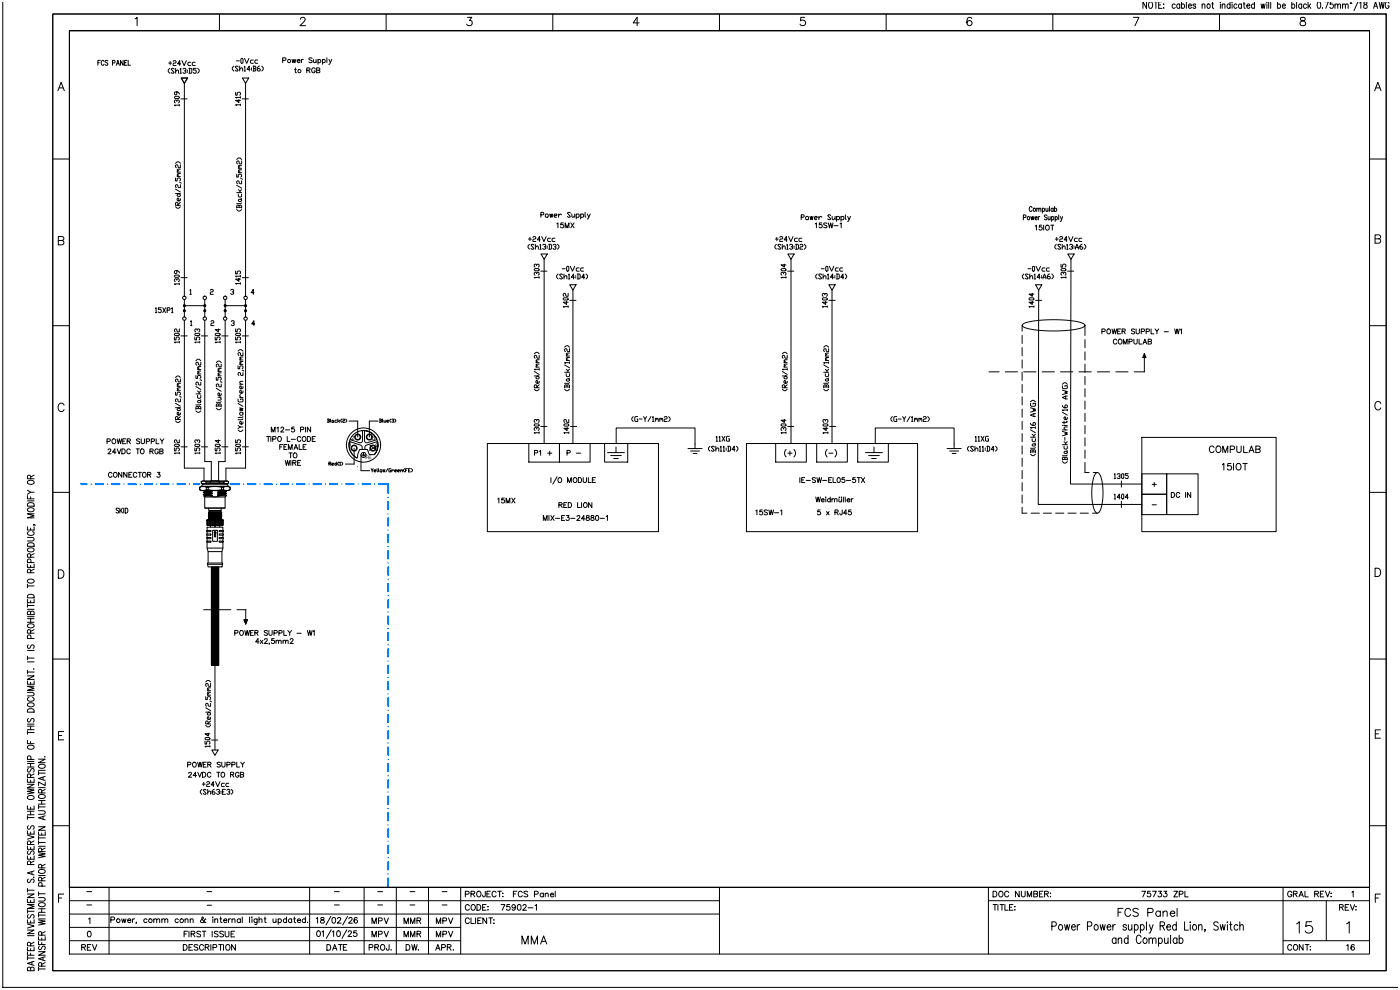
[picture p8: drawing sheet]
<svg xmlns="http://www.w3.org/2000/svg" width="420mm" height="297mm" viewBox="0 0 420 297" stroke-linecap="round" stroke-linejoin="round" font-family="sans-serif">
<!-- layer: 02 -->
<path d="M162.3 76.2h1.9l-1 1.6zM163.2 77.8v55.2M236.3 76.2h1.9l-1 1.6zM237.2 77.8v55.2M320.3 76.2h1.9l-1 1.6zM321.2 77.8l-.1 67.4h21.4M170.9 85.4h1.9l-1 1.6zM171.8 87v46M248.6 85.4h1.9l-1 1.6zM249.5 87v46M310.6 85.4h1.9l-1 1.6zM311.5 87l-.1 64.3h31.1" fill="none" stroke="#000" stroke-width=".3"/>
<!-- layer: _TEXTO -->
<g fill="none" stroke="#000" stroke-width=".3">
<path d="M158.5 71.7h.9M158.8 73.3l-.4 .5v.5l.4 .4M158.9 71.2v1M159.8 71.2l.3-.2h.4l.2 .2-.2 .5h-.4l-.3 .2v.5h.9M160.1 73.5l-.2-.2h-.4l-.2 .2 .8 1-.2 .2h-.4l-.2-.2M160.6 74.3l.6-.5 .3 .2v.7M160.6 73.3v1.4M161.9 73.5l.2-.2v1.4M161.9 74.7h.4M162 71.9h-.8l.6-.9v1.4M162.2 64.4h.7l.2-.5-.2-.2h-.7v1.5M162.5 71l.6 1.4 .7-1.4"/>
<path d="M162.8 73.5l.2-.2h.5l.2 .2v.3l-.5 .2M163.5 74l.2 .3-.2 .4h-.5l-.2-.2M163.8 64.2h.4l.2 .2-.2 .8h-.4l-.2-.3zM164.1 73.8v.2M164.1 74.3v.2M164.6 73.3h.6l.2 .2v1l-.2 .2h-.6M164.8 73.3v1.4M164.9 64.2l.2 1 .2-1 .2 1 .3-1M165.1 71.5h-.6l-.3 .2 .3 .7h.6M165.9 73.5l.2-.2h.4l.3 .2-.3 .5h-.2M166.2 64.7h.7l.2-.3-.2-.2h-.5l-.2 .2 .2 .8h.5M166.5 71.5h-.7l-.2 .2 .2 .7h.7"/>
<path d="M166.5 74l.3 .3-.3 .4h-.4l-.2-.2M167 67.1l.3-.2v1.4M167.2 73.3l.5 .5v.5l-.5 .4M167.5 64.2v1M168.4 64.4l-.4-.2-.5 .5M169 66.9h-.7l-.1 .6a.52 .52 0 0 1 .8 0 .52 .52 0 0 1-.1 .8 .52 .52 0 0 1-.8-.3M169.5 68.3v-1.4l.6 1.4 .5-1.4v1.4M170.2 79.9l.4 .2v1l-.2 .2-.5-.2v-1zM171.1 79.9l.6 1.4 .7-1.4M171.1 63.9l-.3-.2h-.4l-.2 .2 .9 1-.3 .3h-.4l-.2-.3M171.2 66.9l1 1.4M171.5 64.2v.7l.2 .3 .7-.5"/>
<path d="M172.2 66.9l-1 1.4M172.4 64.2v1M172.8 64.4l.3-.2h.4l.2 .2-.2 .8h-.7M172.8 64.2v1.5M174.2 64.4l.2-.2h.4l.2 .2-.2 .8h-.6M174.2 64.2v1.5M175.5 63.7v1.2l.2 .3M176.1 64.2l.5 1M177 64.2l-.6 1.5h-.3M232.5 71.7h.9M232.9 73.3l-.5 .5v.5l.5 .4M233 71.2v1"/>
<path d="M233.9 71.2l.2-.2h.4l.3 .2-.3 .5h-.4l-.2 .2v.5h.9M234.2 73.5l-.2-.2h-.5l-.2 .2 .9 1-.2 .2h-.5l-.2-.2M234.6 74.3l.7-.5 .2 .2v.7M234.6 73.3v1.4M235.9 73.5l.3-.2v1.4M235.9 74.7h.5M236.1 71.9h-.9l.7-.9v1.4M236.5 71l.7 1.4 .7-1.4M236.8 73.5l.3-.2h.4l.2 .2-.2 .5h-.2M237.5 74l.2 .3-.2 .4h-.4l-.3-.2M238.2 73.8v.2M238.2 74.3v.2"/>
<path d="M238.6 73.3h.7l.2 .2v1l-.2 .2h-.7M238.8 73.3v1.4M239.2 71.5h-.7l-.2 .2 .2 .7h.7M239.9 73.5l.2-.2h.5l.2 .2-.2 .5h-.5l-.2 .3v.4h.9M240.3 65.2h.7l.2-.5-.2-.3h-.7v1.5M240.5 71.5h-.7l-.2 .2 .2 .7h.7M241.3 73.3l.4 .5v.5l-.4 .4M241.9 64.9h.4l.2 .3-.2 .7h-.4l-.3-.3zM243 64.9l.2 1 .2-1 .2 1 .2-1M244.3 65.4h.6l.3-.2-.3-.3h-.4l-.2 .3 .2 .7h.4M244.5 67.1l.4-.2v1.4M245.6 64.9v1"/>
<path d="M246.5 66.9h-.7l-.1 .6a.52 .52 0 0 1 .8 0 .52 .52 0 0 1-.1 .8 .52 .52 0 0 1-.8-.3M246.5 65.2l-.4-.3-.5 .5M247.9 79.9l.4 .2v1l-.2 .2-.4-.2v-1zM248 67.1l-.3-.2-.7 .2 .2 .3 .8 .5-.3 .4-.7-.2M248.4 66.9l.4 1.4 .3-1.4 .4 1.4 .3-1.4M248.8 79.9l.6 1.4 .7-1.4M249.1 64.7l-.2-.3h-.4l-.2 .3 .8 .9-.2 .3h-.4l-.2-.3M249.6 64.9v.7l.2 .3 .7-.5M250.1 67.7h1.3M250.5 64.9v1M250.9 65.2l.2-.3h.5l.2 .3-.2 .7h-.7M250.9 64.9v1.5"/>
<path d="M252 67.1l.3-.2v1.4M252.2 65.2l.3-.3h.4l.2 .3-.2 .7h-.7M252.2 64.9v1.5M253.6 64.4v1.2l.2 .3M254.2 64.9l.5 1M255.1 64.9l-.7 1.5h-.2M306.9 65.2h.7v-.7h-.7v1.4M309.2 65l.2 .9 .2-.9 .3 .9 .2-.9M309.5 62.3a.43 .43 0 0 0-.5-.3 .43 .43 0 0 0-.3 .5v.4a.43 .43 0 0 0 .3 .5 .43 .43 0 0 0 .5-.3M309.9 79.9l.4 .2v1l-.2 .2-.5-.2v-1zM310.4 65.4h.7l-.1-.4a.42 .42 0 0 0-.6 .5 .42 .42 0 0 0 .7 .2M310.5 67.8l.4-.3v1.5"/>
<path d="M310.8 79.9l.6 1.4 .7-1.4M311 62.7l.2-.3 .3 .1 .1 .9M311 62.4v1M311.4 65v.9M311.6 62.7l.2-.3 .3 .1 .1 .9M311.9 65l-.5 .4M312.5 67.5h-.7l-.1 .7a.52 .52 0 0 1 .8 0 .52 .52 0 0 1-.1 .7 .52 .52 0 0 1-.8-.2M312.6 62.6l.1-.1a.42 .42 0 0 1 .6 .5 .42 .42 0 0 1-.7 .2M312.6 62.4v1.5M313 67.5v1.5M313.7 62.4l.1 .9 .2 .1 .3-.3M313.7 67.7l.2-.1a.66 .66 0 0 1 .8 .7 .66 .66 0 0 1-1 .5z"/>
<path d="M314 64.7l-.3-.2-.5 .2 .1 .3 .7 .5-.3 .4-.5-.2M314.3 62.4v1M314.3 65l.1 .9h.3l.3-.2M314.8 61.9v1.5M315 65v.9M315.1 67.5h1M315.4 65.2l.1-.2a.42 .42 0 0 1 .6 .5 .42 .42 0 0 1-.7 .2M315.4 65v1.4M315.6 67.5v1.5M315.9 62.6l-.1-.1a.42 .42 0 0 0-.6 .5 .42 .42 0 0 0 .7 .2M315.9 62.4v1M316.3 62.6l.1-.1a.42 .42 0 0 1 .6 .5 .42 .42 0 0 1-.7 .2"/>
<path d="M316.3 61.9v1.5M316.5 65.2l.1-.2a.42 .42 0 0 1 .6 .5 .42 .42 0 0 1-.7 .2M316.5 65v1.4M316.5 71.7h.9M316.8 73.3l-.4 .5v.5l.4 .4M317 71.2v1M317.5 64.5v1.4M317.8 71.2l.3-.2h.4l.2 .2-.2 .5h-.4l-.3 .2v.5h.9M318 65l.4 .9M318.2 73.5l-.3-.2h-.4l-.2 .2 .9 1-.3 .2h-.4l-.2-.2M318.6 74.3l.7-.5 .2 .2v.7M318.6 73.3v1.4"/>
<path d="M318.7 65l-.5 1.4h-.2M319.9 73.5l.2-.2v1.4M319.9 74.7h.5M320.1 71.9h-.9l.6-.9v1.4M320.5 71l.7 1.4 .6-1.4M320.8 73.5l.2-.2h.5l.2 .2v.3l-.5 .2M321.5 74l.2 .3-.2 .4h-.5l-.2-.2M322.1 73.8v.2M322.1 74.3v.2M322.6 74.7l.4-1.4 .5 1.4M322.6 74.3h.9M323.1 71.5h-.6l-.2 .2 .2 .7h.6"/>
<path d="M324.5 71.5h-.7l-.2 .2 .2 .7h.7M324.6 73.3l-.7 .5v.7l.2 .2h.5l.2-.4-.2-.3h-.7M325.2 73.3l.5 .5v.5l-.5 .4M167.4 82.2l-.5 .5v.5l.5 .5M168.6 80.6h.9M168.7 82.4l-.2-.2h-.5l-.2 .2 .9 1-.2 .3h-.5l-.2-.3M169.2 83.2l.6-.5 .2 .2v.8M169.2 82.2v1.5M170.5 82.4l.2-.2v1.5M170.5 83.7h.4M172.2 83.2h-.8l.6-1v1.5M172.7 82.7v.2"/>
<path d="M172.7 83.2v.2M173.1 82.2h.7l.2 .2v1l-.2 .3h-.7M173.4 82.2v1.5M173.7 80.4h-.7l-.2 .2 .2 .7h.7M175 80.4h-.6l-.3 .2 .3 .7h.6M175.3 83.2h-.8l.6-1v1.5M175.8 82.2l.4 .5v.5l-.4 .5M245.1 82.2l-.4 .5v.5l.4 .5M246.3 80.6h.9M246.4 82.4l-.2-.2h-.4l-.3 .2 .9 1-.2 .3h-.4l-.3-.3M246.9 83.2l.6-.5 .2 .2v.8M246.9 82.2v1.5"/>
<path d="M248.2 82.4l.2-.2v1.5M248.2 83.7h.4M250 83.2h-.9l.6-1v1.5M250.4 82.7v.2M250.4 83.2v.2M250.8 82.2h.7l.2 .2v1l-.2 .3h-.7M251.1 82.2v1.5M251.4 80.4h-.6l-.3 .2 .3 .7h.6M252.7 80.4h-.6l-.2 .2 .2 .7h.6M253.1 83.2h-.9l.6-1v1.5M253.5 82.2l.4 .5v.5l-.4 .5M307.1 82.2l-.5 .5v.5l.5 .5"/>
<path d="M308.3 80.6h.9M308.4 82.4l-.2-.2h-.5l-.2 .2 .9 1-.2 .3h-.5l-.2-.3M308.9 83.2l.6-.5 .2 .2v.8M308.9 82.2v1.5M310.2 82.4l.2-.2v1.5M310.2 83.7h.4M311.9 83.2h-.8l.6-1v1.5M312.4 82.7v.2M312.4 83.2v.2M312.8 83.7l.5-1.5 .4 1.5M312.8 83.2h.9M313.4 80.4h-.7l-.2 .2 .2 .7h.7"/>
<path d="M314.7 80.4h-.6l-.3 .2 .3 .7h.6M314.8 82.2l-.6 .5v.7l.2 .3h.4l.2-.5-.2-.3h-.6M315.5 82.2l.4 .5v.5l-.4 .5M160.3 135.9l.9-.1v-.6l-.9-.1v1.5M161.8 135.4l.3-.3v1.5M164.2 135.9h1.3M164.9 135.3v1.3M170.1 135.9l.8-.1 .1-.6-.9-.1v1.5M172.9 135.9h1.2M235.8 134.8a1.51 1.51 0 0 0 0 2.2M236.3 135.9h1.3M236.9 135.3v1.3"/>
<path d="M238.1 134.8a1.51 1.51 0 0 1 0 2.2M248.1 134.8a1.51 1.51 0 0 0 0 2.2M248.6 135.9h1.3M250.4 134.8a1.51 1.51 0 0 1 0 2.2M364.1 134.2a.72 .72 0 0 0-.8-.4 .72 .72 0 0 0-.6 .7v.5a.72 .72 0 0 0 .6 .7 .72 .72 0 0 0 .8-.4M364.9 134.1l.2-.2a.92 .92 0 0 1 1.1 .9 .92 .92 0 0 1-1.1 .8l-.4-.6zM366.6 139.4l.5-.4v2M366.7 135.7v-1.9l.8 1.9 .7-1.9v1.9M369 134.8l1.1-.1 .2-.3-.1-.4-1.2-.2v1.9M369.2 139h-.9l-.1 .9a.69 .69 0 0 1 1-.1 .69 .69 0 0 1-.1 1.1 .69 .69 0 0 1-1-.3M370 139v2M371 133.8v1.4l.5 .5 .7-.2 .1-1.7"/>
<path d="M371.1 139.1a.92 .92 0 0 1 1.2 .9 .92 .92 0 0 1-1.2 .9l-.4-.7zM372.8 139h1.3M373 133.8v1.9h1.1M373.4 139v2M374.6 135.7l.8-1.9 .7 1.9M374.9 135.1h.9M376.7 134.7l1.2 .2 .1 .5-.5 .3h-.8v-1.9l1.2 .2 .1 .3-.5 .4M149.3 149.7l.3-.3v1.5M151.2 149.4h-.7v.6a.52 .52 0 0 1 .8 0 .52 .52 0 0 1-.1 .8 .52 .52 0 0 1-.8-.2M151.8 150.9v-1.5l.6 1.5 .5-1.5v1.5M153.5 149.4l1 1.5M154.5 149.4l-1 1.5"/>
<path d="M163 156.1v-1.5l.5 1.5 .6-1.5v1.5M164.6 154.6v1.5M165.2 154.6l1 1.5M165.2 143.3v1.4M166.2 154.6l-1 1.5M166.6 155.5h1.3M167.1 143l-1.3 2.2M167.5 143.5l.1-.2a.66 .66 0 0 1 .9 .7 .66 .66 0 0 1-1 .5zM167.6 151.4h.9v-.5l-.9-.2v1.5M168.1 151.4l.5 .8M168.4 155.3h.6M169.1 151.4h.6"/>
<path d="M169.3 154.6h-.9v1.5h.9M169.9 154.6h.8l-.4 .6a.49 .49 0 0 1 .3 .8 .49 .49 0 0 1-.8-.2M170 150.7h-.9v1.5h.9M170.2 144.7v-1.4l.6 1.4 .5-1.4v1.4M170.4 150.7h.5a.79 .79 0 0 1 .5 .8 .79 .79 0 0 1-.5 .7h-.5zM171.2 155.5h1.2M172 143.5l.2-.2a.66 .66 0 0 1 .9 .7 .66 .66 0 0 1-1.1 .5zM173.1 155l.2-.4 .6 .3-.9 1.2h1M173.2 150.7v1.5h.9M173.4 143.3h.5a.79 .79 0 0 1 .6 .7 .79 .79 0 0 1-.6 .7h-.5zM174.4 150.7v1.5M174.9 143.3v1l.4 .4 .5-.2 .1-1.2"/>
<path d="M175.1 151l.2-.2a.66 .66 0 0 1 .8 .7 .66 .66 0 0 1-1 .5zM175.5 155.6h-1.1l.7-1v1.5M175.9 154.7v.4l.9 .5a.49 .49 0 0 1-.5 .5 .49 .49 0 0 1-.5-.5l.9-.6-.1-.3zM176.5 143.3v1.4h.8M177.3 154.7v.4l.9 .5a.49 .49 0 0 1-.5 .5 .49 .49 0 0 1-.5-.5l.9-.6-.1-.3zM177.5 150.7v1.5l-1-1.5v1.5M177.7 144h.5M178.6 143.3h-.9v1.4h.9M178.8 154.7a.67 .67 0 0 1 .8 .7 .67 .67 0 0 1-.8 .6l-.2-.5zM180 155.5h1.3M181.8 154.9l.4-.3v1.5M226.7 153.2l.3-.3v1.5"/>
<path d="M228.6 152.9h-.7v.7a.52 .52 0 0 1 .8 0 .52 .52 0 0 1-.1 .7 .52 .52 0 0 1-.8-.2M230.2 153.2l-.4-.3-.6 .3 .1 .3 .9 .5-.4 .4-.6-.2M230.6 152.9l.4 1.5 .3-1.5 .4 1.5 .3-1.5M232.3 153.8h1.3M234.1 153.2l.4-.3v1.5M239.9 143.3v1.4M240.5 144h.5M241.4 143.3h-.9v1.4h.9M241.8 144.1h1.3M244.6 143.5l-.3-.2-.7 .2 .2 .3 .8 .5-.3 .4-.7-.2M244.7 149.1l.3 1.4 .4-1.4 .3 1.4 .4-1.4M245 143.3l.4 1.4 .3-1.4 .4 1.4 .3-1.4"/>
<path d="M246 152.9h-.7l-.1 .7a.52 .52 0 0 1 .8 0 .52 .52 0 0 1-.1 .7 .52 .52 0 0 1-.7-.2M246.4 150h.8a.47 .47 0 0 0-.5-.4 .47 .47 0 0 0-.4 .5 .47 .47 0 0 0 .4 .4l.5-.2M246.7 144.1h1.3M247.6 149.1h.1M247.7 149.6v.9M247.9 153.4l.8 1M248.5 144h.6M248.7 153.4l-.8 1M249 149.8a.47 .47 0 0 0-.7-.1 .47 .47 0 0 0 0 .7 .47 .47 0 0 0 .7-.1M249 149.1v1.4M249.4 143.3h-.9v1.4h.9M249.5 149.8l.4-.2h.3l.1 .9"/>
<path d="M249.5 149.6v.9M249.9 143.3v1.4h.8M250.3 149.8l.3-.2h.4l.1 .9M250.4 153.6h.9v-.5l-.9-.2v1.5M250.9 153.6l.5 .8M251.3 143.3a.67 .67 0 0 1 .7 .7 .67 .67 0 0 1-.7 .7l-.2-.6zM251.6 149.6l.1 .9h.3l.4-.2M251.8 149.1h.1M252.4 149.1h.1M252.4 149.6v.9M252.6 152.9l-.1 1.4h-.5l-.1-.4M253 149.1v1.4"/>
<path d="M253.3 143.3h-.7l-.1 .6a.52 .52 0 0 1 .8 0 .52 .52 0 0 1-.1 .8 .52 .52 0 0 1-.7-.3M253.5 149.1v1.4M253.9 144.1h1.2M254.1 153.9h-1.1l.7-1v1.5M254.1 150h.8a.47 .47 0 0 0-.5-.4 .47 .47 0 0 0-.4 .5 .47 .47 0 0 0 .4 .4l.5-.2M255.3 152.9h-.7l-.1 .7a.52 .52 0 0 1 .8 0 .52 .52 0 0 1-.1 .7 .52 .52 0 0 1-.8-.2M255.3 149.6v.9M255.9 149.6h-.4l-.2 .4M256.5 143.3h-.7v.6a.52 .52 0 0 1 .7 0 .52 .52 0 0 1-.1 .8 .52 .52 0 0 1-.7-.3M257.1 143.3h1M257.6 143.3v1.4M258.4 143.3l.9 1.4"/>
<path d="M259.3 143.3l-.9 1.4M345.6 145.3h1.2M345.6 151.4h1.2M346.2 144.7v1.2M351.3 147.7h.5a.79 .79 0 0 1 .5 .8 .79 .79 0 0 1-.5 .7h-.5zM353.8 148.1a.54 .54 0 0 0-.6-.4 .54 .54 0 0 0-.4 .6v.3a.54 .54 0 0 0 .4 .6 .54 .54 0 0 0 .6-.4M355.6 147.7v1.5M357.1 147.7v1.5l-.9-1.5v1.5"/>
<circle cx="308.5" cy="65.4" r=".45"/>
<circle cx="310.2" cy="62.9" r=".45"/>
</g>
<!-- layer: 01 -->
<g fill="none" stroke="#050505" stroke-width=".3">
<path d="M161 79.7l-.3-.5h-.2l-.3 .3v.4l.3 .2M161 79.5l.2-.3 .5 .3v.4l-.3 .2M235.2 79.2v.9l-.9-.6h1.4M318.2 79.2v.9h.5v-.6l.3-.3 .7 .3v.4l-.2 .2M160.2 80.8l.3-.2h.9l.3 .4-.3 .2h-.9zM161 82.1v-.2l-.5-.2-.3 .2v.4l.3 .2M161 81.9l.2-.2 .5 .2v.4l-.3 .2M161.7 83.2h-1.5l.3 .2M161.7 83v.4M162.2 81.3h1.8M168.9 89.5l.3-.2h1l.2 .5-.2 .2h-1zM169.9 90.4v.9l-1-.7h1.5"/>
<path d="M170.4 92h-1.5l.3 .2M170.4 88v.9h-.5l-.5-.9-.5 .2v.5l.3 .2M170.4 91.7v.5M170.9 90.1h1.9M234.3 80.8l.2-.2h1l.2 .4-.2 .2h-1zM235 82.1l-.2-.4-.5 .2v.4l.2 .2M235 81.9l.2-.2 .5 .2v.4l-.2 .2M235.7 83.2h-1.4l.2 .2M235.7 83v.4M236.2 81.3h1.9M246.6 89.5l.3-.2h1l.2 .5-.2 .2h-1zM247.4 88.4l-.3-.4-.5 .2v.5l.3 .2"/>
<path d="M247.4 88.2l.2-.2 .5 .2v.5l-.2 .2M247.6 90.4v.9l-1-.7h1.5M248.1 92h-1.5l.3 .2M248.1 91.7v.5M248.6 90.1h1.9M306.6 97.6v1.8M306.8 97.2a25.4 25.4 0 0 1 11.6-1.3 14 14 0 0 1 6.9 1.4l.1 .3a4.2 4.2 0 0 1-3.4 1.3 38.3 38.3 0 0 1-14.8-.7l-.6-.5zM308.6 89.5l.3-.2h1l.2 .5-.2 .2h-1zM309.6 90.4v.9l-1-.7h1.5M309.6 88v.9l-1-.7h1.5M310.1 92h-1.5l.3 .2M310.1 91.7v.5"/>
<path d="M310.6 90.1h1.9M318.2 80.8l.3-.2h1l.2 .4-.2 .2h-1zM319 82.1l-.3-.4-.5 .2v.4l.3 .2M319 81.9l.2-.2 .5 .2v.4l-.2 .2M319.7 83.2h-1.5l.3 .2M319.7 83v.4M320.2 81.3h1.9M325.4 97.6v3M160.3 116.7l.4 .5h.5l.5-.5M160.3 106.1l.4-.4h.5l.5 .4M160.3 112.8h1.4M160.3 111.4l1.4 .9"/>
<path d="M160.7 113.2l.5-.4 .5 .6-.7 .2zM160.7 110.1h1M160.7 108.8h1M161 116.3v-.7l-.5-.2-.2 .2v.7h1.4M161.2 109.7l-.5 .2 .3 .2M161.2 108.3l-.5 .3 .3 .2M161.7 114.3v.4l-.2 .3h-.5l-.3-.3v-.4l.3-.2 .2 .2v.7M161.7 110.8h-1.4l.2 .2M161.7 109.2h-.7l-.3 .2 .3 .3M161.7 107.9h-.7l-.3 .2 .3 .2M161.7 106.6v.9l-.7-.3v-.4l-.3-.2-.4 .2v.4l.2 .3M161.7 115.4l-.7 .7"/>
<path d="M161.7 110.5v.5M169.3 116.7l.5 .5h.5l.5-.5M169.3 104.1l.5-.4h.5l.5 .4M169.3 116.1h1.5M169.3 111.7h1.5M169.3 109.4l1.5 .9M169.8 113.9l.8-.3 .2 .5-.7 .2zM169.8 112.1v.7l.3 .2 .7-.2v-.7M169.8 110.8l.5 .4v.5M169.8 108.1h1M169.8 106.8h1M170.1 116.1v-.5l.5-.2 .2 .2v.7"/>
<path d="M170.1 115.6l-.3-.2-.5 .2v.7M170.3 107.7l-.5 .2 .3 .2M170.3 106.3l-.5 .3 .3 .2M170.8 114.7l-.2 .3h-1.3M170.8 108.8h-1.5l.3 .2M170.8 107.2h-.7l-.3 .3 .3 .2M170.8 105.9h-.7l-.3 .2 .3 .2M170.8 104.6v.9h-.5l-.5-.9-.5 .2v.4l.3 .3M170.8 113.4l-.2 .2M170.8 110.8l-.5 .4M170.8 108.6v.4M234.6 116.7l.5 .5h.5l.5-.5"/>
<path d="M234.6 106.1l.5-.4h.5l.5 .4M234.6 112.8h1.5M234.6 111.4l1.5 .9M235.1 113.2l.5-.4 .5 .6-.7 .2zM235.1 110.1h1M235.1 108.8h1M235.4 116.3v-.7l-.5-.2-.3 .2v.7h1.5M235.6 109.7l-.5 .2 .3 .2M235.6 108.3l-.5 .3 .3 .2M236.1 114.3v.4l-.2 .3-.8-.3v-.4l.3-.2 .2 .2v.7M236.1 110.8h-1.5l.3 .2M236.1 109.2h-.7l-.3 .2 .3 .3"/>
<path d="M236.1 107.9h-.7l-.3 .2 .3 .2M236.1 106.6v.9l-.7-.3v-.4l-.3-.2-.5 .2v.4l.3 .3M236.1 115.4l-.7 .7M236.1 110.5v.5M247.1 116.7l.4 .5h.5l.5-.5M247.1 104.1l.4-.4h.5l.5 .4M247.1 116.1h1.4M247.1 111.7h1.4M247.1 109.4l1.4 .9M247.5 113.9l.8-.3 .2 .5-.7 .2zM247.5 112.1v.7l.3 .2 .7-.2v-.7M247.5 110.8l.5 .4v.5"/>
<path d="M247.5 108.1h1M247.5 106.8h1M247.8 116.1v-.5l.5-.2 .2 .2v.7M247.8 115.6l-.3-.2-.4 .2v.7M248 107.7l-.5 .2 .3 .2M248 106.3l-.5 .3 .3 .2M248.5 114.7l-.2 .3h-1.2M248.5 108.8h-1.4l.2 .2M248.5 107.2h-.7l-.3 .3 .3 .2M248.5 105.9h-.7l-.3 .2 .3 .2M248.5 104.6v.9h-.5l-.5-.9-.4 .2v.4l.2 .3M248.5 113.4l-.2 .2"/>
<path d="M248.5 110.8l-.5 .4M248.5 108.6v.4M306.6 100.6v2.4M306.6 104.3v2.4M306.6 107.9v2.5M306.6 111.6v2.5M306.6 115.3v2.5M306.6 119v2.5M325.4 101.9v2.4M325.4 105.5v2.5M325.4 109.2v2.5M325.4 112.9v2.5"/>
<path d="M325.4 116.6v2.4M160.2 127.4l.3-.3h.9l.3 .5-.3 .2h-.9zM161 128.7l-.3-.5h-.2l-.3 .3v.4l.3 .2M161 128.5l.2-.3 .5 .3v.4l-.3 .2M161 126.3v-.3l-.5-.2-.3 .2v.5l.3 .2M161 126l.2-.2 .5 .2v.5l-.3 .2M161.7 129.8h-1.5l.3 .2M161.7 129.6v.4M162.2 127.9h1.8M169.1 127.4l.3-.3h.9l.3 .5-.3 .2h-.9zM170.1 128.2v.9l-1-.6h1.5M170.6 129.8h-1.5l.3 .2"/>
<path d="M170.6 125.8v.9l-.7-.2v-.5l-.3-.2-.5 .2v.5l.3 .2M170.6 129.6v.4M171.1 127.9h1.9M184.8 133v-4.6h23.7v4.7M189.9 124.9l-.4 .5v.5l.4 .5M191.3 124.9h-.7l-.2 .3v1l.2 .2h.7v-.7h-.3M191.7 125.7h.9M193 124.9l.5 .8v.7M193.9 124.9l-.4 .8M195.2 124.9l-.8 1.5M195.7 125.2l.2-.3v1.5M195.7 126.4h.4"/>
<path d="M196.6 125.7l.2-.3 .2 .5M196.6 125.4v1M197 125.7l.2-.3 .3 .3v.7M197.9 125.7l.2-.3 .2 .5M197.9 125.4v1M198.3 125.7l.3-.3 .2 .3v.7M199.2 125.2l.2-.3h.5l.2 .3-.2 .5h-.5l-.2 .2v.5h.9M200.5 124.9l.5 .5v.5l-.5 .5M234.3 127.4l.2-.3h1l.2 .5-.2 .2h-1zM235 128.7l-.2-.5-.5 .3v.4l.2 .2M235 128.5l.2-.3 .5 .3v.4l-.2 .2M235.2 125.8v.9l-.9-.7h1.4"/>
<path d="M235.7 129.8h-1.4l.2 .2M235.7 129.6v.4M236.2 127.9h1.9M246.8 127.4l.3-.3h1l.2 .5-.2 .2h-1zM247.6 126.3v-.3l-.5-.2-.3 .2v.5l.3 .2M247.6 126l.2-.2 .5 .2v.5l-.2 .2M247.8 128.2v.9l-1-.6h1.5M248.3 129.8h-1.5l.3 .2M248.3 129.6v.4M248.8 127.9h1.9M262.5 133v-4.6h23.7v4.7M267.6 124.9l-.4 .5v.5l.4 .5"/>
<path d="M269 124.9h-.7l-.2 .3v1l.2 .2h.7v-.7h-.2M269.4 125.7h.9M270.7 124.9l.5 .8v.7M271.6 124.9l-.4 .8M273 124.9l-.9 1.5M273.4 125.2l.2-.3v1.5M273.4 126.4h.4M274.3 125.7l.2-.3 .2 .5M274.3 125.4v1M274.7 125.7l.2-.3 .3 .3v.7M275.6 125.7l.2-.3 .2 .5M275.6 125.4v1"/>
<path d="M276 125.7l.3-.3 .2 .3v.7M276.9 125.2l.3-.3h.4l.2 .3-.2 .5h-.4l-.3 .2v.5h.9M278.3 124.9l.4 .5v.5l-.4 .5M306.6 122.7v2.4M306.6 126.4v2.4M306.6 130v2.5M306.6 133.7v2.5M306.6 137.4v2.5M325.4 120.3v2.4M325.4 123.9v2.5M325.4 127.6v2.5M325.4 131.3v2.5"/>
<path d="M325.4 135v2.5M325.4 138.7v3h1.3M306.6 152.1v1.8h1.4M306.6 141.1v2.4M306.6 144.8v2.4M306.6 148.5v2.4M309.3 153.9h2.4M312.9 153.9h2.5M316.6 153.9h2.5M320.3 153.9h2.5M324 153.9h2.4M327.7 153.9h1.4"/>
<path d="M327.9 141.7h1.2M328.5 142.1l.6-.4a3.5 3.5 0 0 1 1.5 3.2 14 14 0 0 1-1 8.8l-.3 .2a1.21 1.21 0 0 1-1.2-1.1 16.2 16.2 0 0 1 .4-10.7zM334.2 142.3l.2-.2v1.4M334.2 148.4l.2-.2v1.5M334.2 143.5h.4M334.2 149.7h.4M335.1 142.3l.2-.2h.4l.3 .5-.5 .2M335.7 142.8l.3 .2-.3 .5h-.4l-.2-.2M336 149.2h-.9l.6-1v1.5M336.3 144.3v1.8M336.3 150.4v1.8M336.6 142.1l.5 .2v1l-.3 .2-.4-.2v-1z"/>
<path d="M336.6 148.2l.5 .2v1l-.3 .3-.4-.3v-1zM338.4 142.1h-.9v.5h.7l.2 .2-.2 .7h-.5l-.2-.2M338.4 149.2h-.9l.7-1v1.5"/>
</g>
<!-- layer: 03 -->
<g fill="none" stroke="#000" stroke-width=".3">
<path d="M146.2 133h51.3v26.5h-51.3zM158.6 133h9.2v5.6h-9.2zM167.8 133h9.2v5.6h-9.2zM181.3 133h7v5.6h-7zM182.2 135.8h5.1M183.1 136.6h3.3M184.1 137.5h1.3M184.8 134.1v1.7M206.3 134.5h4.3M207.1 135.3h2.7M207.9 136h1.1M208.5 133.1v1.4"/>
<path d="M223.9 133h51.3v26.5h-51.3zM232.7 133h9.1v5.6h-9.1zM245 133h9.1v5.6h-9.1zM257.3 133h9.1v5.6h-9.1zM259.6 135.8h5.1M260.5 136.6h3.2M261.4 137.5h1.4M262.1 134.1v1.7M284.1 134.5h4.2M284.8 135.3h2.7M285.6 136h1.1M286.2 133.1v1.4"/>
<path d="M342.5 131.2h40.3v28.3h-40.3zM342.5 142.1h7.4v6.1h-7.4zM342.5 148.2h7.4v6.2h-7.4zM349.9 142.1h9.4v12.3h-9.4z"/>
</g>
<!-- layer: Linea 01 -->
<path d="M296.6 111.5h3.1M301.5 111.5h3.7M307 111.5h3.7M312.6 111.5h3.6M318.1 111.5h3.7M323.6 111.5h3.7M329.1 111.5h3.7M334.7 111.5h3.6M343.2 107.2v4.3h-3M343.3 111.5h.1" fill="none" stroke="#050505" stroke-width=".3"/>
<path d="M342.7 106h1v1.2h-1z" fill="#050505"/>
<path d="M343.2 106l.5 1.2h-1z" fill="none" stroke="#050505" stroke-width=".3"/>
<!-- layer: _TEXTO -->
<g fill="none" stroke="#000" stroke-width=".3">
<path d="M330.5 99.4h.9v-.6l-.9-.1v1.4M332.1 98.9l.2-.2a.66 .66 0 0 1 .8 .7 .66 .66 0 0 1-1 .5zM333.5 98.7l.4 1.4 .3-1.4 .4 1.4 .3-1.4M335.2 99.4h.6M336.1 98.7h-.9v1.4h.9M336.5 99.4l.9-.1 .1-.5-1-.1v1.4M337 99.4l.5 .7M340.3 98.9l-.3-.2-.7 .2 .2 .3 .8 .5-.3 .4-.7-.2M340.8 98.7v1l.4 .4 .5-.2v-1.2M342.3 99.4h.8l.1-.6-.9-.1v1.4M343.8 99.4h.8l.1-.6-.9-.1v1.4M345.2 98.7v1.4h.9"/>
<path d="M346.4 98.7l.6 .7 .6-.7M347 99.4v.7M349.2 99.5h1.2M352.3 98.7l.4 1.4 .3-1.4 .4 1.4 .3-1.4M354 98.9l.4-.2v1.4M335 102.1a.54 .54 0 0 0-.6-.4 .54 .54 0 0 0-.5 .6v.3a.54 .54 0 0 0 .5 .6 .54 .54 0 0 0 .6-.4M335.5 101.9l.2-.1a.66 .66 0 0 1 .8 .7 .66 .66 0 0 1-1 .5zM336.9 103.2v-1.5l.6 1.5 .6-1.5v1.5M338.6 102.5l.9-.1v-.5l-.9-.2v1.5M340.1 101.7v1.1l.4 .4 .5-.2 .1-1.3M341.6 101.7v1.5h.9M342.8 103.2l.6-1.5 .6 1.5"/>
<path d="M343 102.7h.7M344.4 102.4l.9 .2 .1 .3-.4 .3h-.6v-1.5l.9 .2v.4l-.3 .1M212.9 133.9l-.4 .4v.5l.4 .5M214.3 134.1l-.3-.2h-.4l-.2 .2 .9 1-.3 .2h-.4l-.2-.2M214.7 134.8l.7-.5 .2 .3v.7M214.7 133.9v1.4M214.8 131.1l.2-.2v1.4M214.8 132.3h.4M215.7 131.1l.2-.2v1.4M215.7 132.3h.4M216 134.1l.2-.2v1.4M216 135.3h.5"/>
<path d="M216.5 130.9l.9 1.4M216.9 134.1l.2-.2v1.4M216.9 135.3h.5M217.4 130.9l-.9 1.4M217.8 134.3v.3M217.8 134.8v.3M218.2 133.9h.7l.2 .2v1l-.2 .2h-.7M218.5 133.9v1.4M218.8 130.9h-.7l-.2 .2v1l.2 .2h.7v-.7h-.3M220.4 134.8h-.8l.6-.9v1.4M220.9 133.9l.4 .4v.5l-.4 .5M290.6 133.9l-.4 .4v.5l.4 .5"/>
<path d="M292 134.1l-.3-.2h-.4l-.2 .2 .9 1-.3 .2h-.4l-.2-.2M292.4 134.8l.7-.5 .2 .3v.7M292.4 133.9v1.4M292.5 131.1l.2-.2v1.4M292.5 132.3h.4M293.4 131.1l.2-.2v1.4M293.4 132.3h.4M293.7 134.1l.3-.2v1.4M293.7 135.3h.5M294.3 130.9l.8 1.4M294.6 134.1l.2-.2v1.4M294.6 135.3h.5"/>
<path d="M295.1 130.9l-.8 1.4M295.5 134.3v.3M295.5 134.8v.3M295.9 133.9h.7l.2 .2v1l-.2 .2h-.7M296.2 133.9v1.4M296.5 130.9h-.7l-.2 .2v1l.2 .2h.7v-.7h-.3M298.2 134.8h-.9l.6-.9v1.4M298.6 133.9l.4 .4v.5l-.4 .5"/>
</g>
<!-- layer: 01 -->
<g fill="none" stroke="#050505" stroke-width=".3">
<path d="M318.7 117l1.4 .5-.7 .2 .7 .2-1.4 .4M318.7 115.7v.7l.2 .2h1l.2-.2v-.7h-.7v.2M318.7 115.2l.4-.4h.5l.5 .4M319.6 118.8v.9M320.1 118.8l-1.4 .4 1.4 .5M309.1 136.2l.5 .5h.5l.5-.5M309.1 126.9l.5 .7h.7l.3-.2v-.5l-.3-.2-.5 .2v.7M309.1 122.3l1.5 .4-.8 .3 .8 .2-1.5 .4M309.1 121v.6l.2 .3h1l.3-.3v-.6h-.8v.2M309.1 120.5l.5-.4h.5l.5 .4M309.1 135.6h1.5M309.1 131.1h1.5"/>
<path d="M309.1 128.9l1.5 .9M309.6 133.3l.7-.2 .3 .5-.8 .2zM309.6 131.6v.6l.2 .3 .8-.3v-.6M309.6 130.2l.5 .5v.4M309.8 135.6v-.5l.5-.2 .3 .2v.7M309.8 135.1l-.2-.2-.5 .2v.7M310.1 124.1v.8M310.6 134.2l-.3 .2h-1.2M310.6 128.3h-1.5l.2 .2M310.6 124.1l-1.5 .4 1.5 .4M310.6 132.9l-.3 .2M310.6 130.2l-.5 .5"/>
<path d="M310.6 128v.5M318.7 138.5l.4 .4h.5l.5-.4M318.7 129.4l1.4 .4-.7 .3 .7 .2-1.4 .4M318.7 121.7l.4 .6h.8l.2-.2v-.4l-.2-.3-.5 .3v.6M318.7 137.8h1.4M318.7 133.4h1.4M318.7 128.9h1.4M318.7 127.6h.2M318.7 123.6l1.4 .9M319.1 135.6l.8-.2 .2 .4-.7 .2zM319.1 133.8v.7l.3 .2 .7-.2v-.7M319.1 132.5l.5 .4v.5"/>
<path d="M319.1 127.6h1M319.1 126.3v.9M319.4 137.8v-.5l.5-.2 .2 .2v.7M319.4 137.3l-.3-.2-.4 .2v.7M319.4 131.2v.8M319.9 126.3l.2 .2-.2 .2h-1.2M320.1 136.5l-.2 .2h-1.2M320.1 128.1h-.7l-.3 .2 .5 .6M320.1 125.2v.4l-.2 .3h-.5l-.3-.3v-.4l.3-.2 .2 .2v.7M320.1 123h-1.4l.2 .2M320.1 135.1l-.2 .3M320.1 132.5l-.5 .4"/>
<path d="M320.1 122.8v.4"/>
</g>
<!-- layer: 0 -->
<path d="M24.3 145.1h1.8v.2h-1.8z" fill="none" stroke="#007fff" stroke-width=".3"/>
<path d="M24.3 145.1h1.8v.2h-1.8z" fill="#007fff"/>
<g fill="none" stroke="#007fff" stroke-width=".3">
<path d="M27.4 145.1v.2M28.6 145.1h2.4v.2h-2.4zM28.6 145.2h2.4M32.3 145.1v.2M33.5 145.1h2.5v.2h-2.5zM33.5 145.2h2.5M37.2 145.1v.2M38.4 145.1h2.5v.2h-2.5zM38.4 145.2h2.5M42.1 145.1v.2M43.3 145.1h2.5v.2h-2.5zM43.3 145.2h2.5"/>
<path d="M47 145.1v.2M48.2 145.1h2.5v.2h-2.5zM48.2 145.2h2.5M51.9 145.1v.2M53.1 145.1l2.5-.1v.3h-2.5zM53.1 145.2h2.5M56.8 145v.3M58 145h1.9v.3h-1.9z"/>
</g>
<path d="M58 145h1.9v.3h-1.9z" fill="#007fff"/>
<!-- layer: 02 -->
<path d="M54.3 23.4h1.9l-.9 1.6zM55.3 96.1v44.3h5.9v3.8M61.4 96.1v42.3h2v5.8M67.5 96.1v42.3h-1.9v5.8M73.7 96.1v44.3h-5.9v3.8M63.4 170h2.2v29.5h-2.2zM63.4 170v29.5M65.6 170v29.5M64.5 195.2v29.8M63.5 225h1.9l-.9 1.6z" fill="none" stroke="#000" stroke-width=".3"/>
<!-- layer: 01 -->
<g fill="none" stroke="#050505" stroke-width=".3">
<path d="M52.3 29.1l.3-.2h.9l.3 .4-.3 .2h-.9zM53 30.4l-.2-.4h-.2l-.3 .2v.5l.3 .2M53 30.2l.3-.2 .5 .2v.5l-.3 .2M53 27.6v.6l-.2 .2-.5-.2v-.4l.3-.2h.7l.5 .6M53.8 31.5h-1.5l.3 .3M53.8 31.3v.5M54.3 29.7h1.8M59.2 99.1l-.3-.5-.5 .3v.4l.3 .2M59.2 98.9l.2-.3 .5 .3v.4l-.2 .2M65.5 98.6v.9l-1-.6h1.5M70.7 98.6v.9h.5v-.6l.2-.3 .7 .3v.4l-.2 .2M52.6 117.6v.9h.5v-.6l.3-.3 .7 .3v.4l-.2 .2"/>
<path d="M52.6 113.2l.5-.4h.5l.5 .4M53.1 117.2h1M53.1 115.9h1M53.6 116.8l-.5 .2 .3 .2M53.6 115.4l-.5 .3 .3 .2M53.9 119l.5 .2M54.1 119.6v.9h-.5l-.2-.2v-.4l-.5-.3-.3 .3v.4l.3 .2M54.1 116.3h-.7l-.3 .2 .3 .3M54.1 115h-.7l-.3 .2 .3 .2M54.1 113.7v.8h-.5l-.5-.8-.5 .2v.4l.3 .2M58.4 101.1v.9h.5v-.7l.3-.2 .7 .2v.4l-.2 .3M58.4 100.2l.3-.2h1l.2 .4-.2 .2h-1z"/>
<path d="M58.8 112.6v.9h.4v-.7l.3-.2 .7 .2v.5l-.2 .2M58.8 108.2l.4-.4h.5l.5 .4M58.8 118.1h1.4M58.8 115.9l1.4 .9M59.2 118.6v.6l.3 .3 .7-.3v-.6M59.2 117.3l.5 .4v.4M59.2 112.2h1M59.2 110.8h1M59.7 111.7l-.5 .3 .3 .2M59.7 110.4l-.5 .2 .3 .2M59.9 102.6h-1.5l.3 .2M59.9 102.4v.4"/>
<path d="M60 113.9l.5 .3M60.2 114.6v.9l-.7-.2v-.5l-.3-.2-.4 .2v.5l.2 .2M60.2 111.3h-.7l-.3 .2 .3 .2M60.2 110h-.7l-.3 .2 .3 .2M60.2 108.6v.9l-.7-.2v-.4l-.3-.3-.4 .3v.4l.2 .2M60.2 119.9l-.2 .2M60.2 117.3l-.5 .4M60.4 100.7h1.9M64.5 101.1v.9h.5v-.7l.3-.2 .7 .2v.4l-.2 .3M64.5 100.2l.3-.2h1l.2 .4-.2 .2h-1zM64.9 113.2v.8h.5v-.6l.2-.2 .7 .2v.4l-.2 .2M64.9 108.7l.5-.4h.5l.4 .4"/>
<path d="M64.9 116.5l1.4 .9M65.4 119.1h.9M65.4 112.7h.9M65.4 111.4h.9M65.9 119.1l.4 .7-.2 .2h-.7M65.9 112.3l-.5 .2 .2 .2M65.9 111l-.5 .2 .2 .2M66 102.6h-1.5l.3 .2M66 102.4v.4M66.1 114.5l.5 .2M66.3 118v.5l-.2 .2-.7-.2v-.5l.2-.2 .3 .2v.7M66.3 115.2v.8h-.4l-.3-.2v-.4l-.5-.2-.2 .2v.4l.2 .2"/>
<path d="M66.3 111.8h-.7l-.2 .3 .2 .2M66.3 110.5h-.7l-.2 .2 .2 .3M66.3 109.2v.9l-.7-.3v-.4l-.2-.2-.5 .2v.4l.2 .3M66.5 100.7h1.9M70.7 101.1v.9h.5v-.7l.2-.2 .7 .2v.4l-.2 .3M70.7 100.2l.2-.2h1l.2 .4-.2 .2h-1zM71.4 119.7v.6l.2 .3h1l.3-.3v-.6h-.8v.2M71.4 109.7v.9h.5v-.6l.2-.3 .8 .3v.4l-.3 .2M71.4 105.3l.5-.4h.5l.5 .4M71.9 119.2h1M71.9 115.3h1M71.9 109.3h1"/>
<path d="M71.9 108h1M72.1 118.4l-.2 .4 .5 .4M72.1 102.6h-1.4l.2 .2M72.1 102.4v.4M72.4 108.8l-.5 .3 .2 .2M72.4 107.5l-.5 .2 .2 .3M72.6 111.1l.5 .2M72.6 100.7h1.9M72.9 117.2v.5l-.3 .2h-.5l-.2-.2v-.5l.2-.2 .3 .2v.7M72.9 115.9v.5l-.3 .2-.7-.2v-.5l.2-.2 .3 .2v.7M72.9 114.4h-.8l-.2 .2 .5 .7M72.9 111.7v.9h-.5l-.5-.9-.5 .2v.5l.2 .2"/>
<path d="M72.9 108.4h-.8l-.2 .2 .2 .2M72.9 107.1h-.8l-.2 .2 .2 .2M72.9 105.8v.8l-.8-.2v-.4l-.2-.2-.5 .2v.4l.2 .2M52.3 134.4v.8h.5v-.6l.2-.2 .8 .2v.4l-.3 .2M52.3 133.5l.3-.3h.9l.3 .5-.3 .2h-.9zM52.6 126.3l.5 .4h.5l.5-.4M52.6 122.3h1.5M52.6 121l1.5 .8M53.1 122.7l.5-.4 .5 .6-.7 .3zM53.4 125.8v-.6l-.5-.3-.3 .3v.6h1.5M53.8 135.9h-1.5l.3 .2M53.8 131.9v.9h-.5l-.5-.9-.5 .2v.5l.3 .2"/>
<path d="M53.8 135.7v.4M54.1 123.8v.5l-.2 .2-.8-.2v-.5l.3-.2 .2 .2v.7M54.1 124.9l-.7 .7M54.3 134h1.8M58.4 134.4v.8h.5v-.6l.3-.2 .7 .2v.4l-.2 .2M58.4 133.5l.3-.3h1l.2 .5-.2 .2h-1zM58.8 123.2l.4 .5h.5l.5-.5M58.8 122.6h1.4M59.2 132.4l-.3-.5-.5 .2v.5l.3 .2M59.2 132.1l.2-.2 .5 .2v.5l-.2 .2M59.2 120.3l.8-.2 .2 .5-.7 .2zM59.5 122.6v-.5l.5-.2 .2 .2v.7"/>
<path d="M59.5 122.1l-.5-.2-.2 .2v.7M59.9 135.9h-1.5l.3 .2M59.9 135.7v.4M60.2 121.2l-.2 .3h-1.2M60.4 134h1.9M64.5 134.4v.8h.5v-.6l.3-.2 .7 .2v.4l-.2 .2M64.5 133.5l.3-.3h1l.2 .5-.2 .2h-1zM64.9 122.4l.5 .5h.5l.4-.5M64.9 121.8h1.4M65.5 131.9v.9l-1-.7h1.5M65.6 121.8v-.5l.5-.2 .2 .2v.7M65.6 121.3l-.5-.2-.2 .2v.7"/>
<path d="M66 135.9h-1.5l.3 .2M66 135.7v.4M66.3 120.5l-.2 .2h-1.2M66.5 134h1.9M70.7 134.4v.8h.5v-.6l.2-.2 .7 .2v.4l-.2 .2M70.7 133.5l.2-.3h1l.2 .5-.2 .2h-1zM70.7 131.9v.9h.5v-.7l.2-.2h.5l.2 .2v.5l-.2 .2M71.4 129l.5 .4h.5l.5-.4M71.4 127.6l.7 .5M71.4 121l1.5 .9M71.9 123.9l.7-.2 .3 .2v.4l-.8 .2-.2-.2zM71.9 122.3l1 .2-1 .3 1 .2-1 .2"/>
<path d="M72.1 135.9h-1.4l.2 .2M72.1 135.7v.4M72.6 134h1.9M72.9 128.1h-.8l-.7 .4M72.9 126.5v.5l-.3 .2h-.5l-.2-.2v-.5l.2-.2 .3 .2v.7M72.9 125.6l-.3 .3h-1.2M72.9 125l-.3 .2h-1.2M61.7 217.6l.5 .4h.5l.5-.4M61.7 209v.8h.5v-.6l.7-.2 .3 .2v.4l-.3 .2M61.7 204.5l.5-.4h.5l.5 .4M61.7 213.6h1.5M61.7 212.3l1.5 .9"/>
<path d="M62.2 214l.5-.4 .5 .7-.8 .2zM62.2 208.5h1M62.2 207.2h1M62.4 217.1v-.6l-.5-.3-.2 .3v.6h1.5M62.7 208.1l-.5 .2 .2 .2M62.7 206.7l-.5 .3 .2 .2M62.9 210.3l.5 .2M63.2 215.1v.5l-.3 .2-.7-.2v-.5l.2-.2 .3 .2v.7M63.2 210.9v.9h-.5l-.5-.9-.5 .3v.4l.2 .2M63.2 207.6h-.8l-.2 .2 .2 .3M63.2 206.3h-.8l-.2 .2 .2 .2M63.2 205v.9l-.8-.3v-.4l-.2-.2-.5 .2v.4l.2 .3"/>
<path d="M63.2 216.2l-.8 .7"/>
</g>
<!-- layer: _TEXTO -->
<g fill="none" stroke="#000" stroke-width=".3">
<path d="M50.6 18.9h.9M51 18.4v1M51.9 18.4l.2-.2h.5l.2 .2-.2 .5h-.5l-.2 .3v.5h.9M54.1 19.2h-.9l.7-1v1.5M54.6 18.2l.6 1.5 .7-1.5M57.2 18.7h-.6l-.3 .2 .3 .8h.6M58.6 18.7h-.7l-.2 .2 .2 .8h.7M50.9 20.5l-.4 .5v.5l.4 .5M52.2 20.7l-.2-.2h-.4l-.3 .2 .9 1-.2 .3h-.4l-.3-.3M52.7 21.5l.6-.5 .3 .2v.8M52.7 20.5v1.5M54 20.7l.2-.2v1.5"/>
<path d="M54 22h.4M54.9 20.7l.2-.2h.4l.3 .2-.3 .5h-.2M55.5 21.2l.3 .3-.3 .5h-.4l-.2-.3M56.2 21v.2M56.2 21.5v.2M56.6 20.5h.7l.2 .2v1l-.2 .3h-.7M56.9 20.5v1.5M58.9 20.5h-.9v.5h.6l.3 .2-.3 .8h-.4l-.2-.3M59.3 20.5l.4 .5v.5l-.4 .5M32.1 132.4l.8-.1 .1-.5-.9-.2v1.5M32.4 135l.3-.4 .6 .3-.9 1.2h.9M33.7 131.8l.2-.1a.66 .66 0 0 1 .8 .7 .66 .66 0 0 1-1 .5z"/>
<path d="M34.8 135.6h-1l.7-1v1.5M35.1 131.6l.4 1.5 .3-1.5 .4 1.5 .3-1.5M35.2 134.6l.5 1.5 .6-1.5M36.6 134.6h.4a.79 .79 0 0 1 .6 .8 .79 .79 0 0 1-.6 .7h-.4zM36.8 132.3h.6M37.7 131.6h-.9v1.5h.9M38.1 132.3l.9-.1v-.4l-.9-.2v1.5M38.6 132.3l.5 .8M39.1 135a.54 .54 0 0 0-.6-.4 .54 .54 0 0 0-.5 .6v.4a.54 .54 0 0 0 .5 .5 .54 .54 0 0 0 .6-.3M40.8 134.6h1M41.3 134.6v1.5M41.9 131.8l-.3-.2-.7 .2 .2 .4 .8 .3v.4l-.3 .2-.7-.2"/>
<path d="M42.3 131.6v1.1l.5 .4 .5-.2v-1.3M42.4 134.7a.66 .66 0 0 1 .9 .7 .66 .66 0 0 1-1.1 .5l-.1-.7zM43.9 132.4l.8-.1 .1-.5-.9-.2v1.5M45 135.3h.8l.1-.5-.9-.2v1.5M45.4 132.4l.8-.1 .1-.5-.9-.2v1.5M45.5 135.3l.5 .8M46.8 131.6v1.5h.9M47.5 135a.54 .54 0 0 0-.6-.4 .54 .54 0 0 0-.5 .6v.4a.53 .53 0 0 0 .6 .5 .53 .53 0 0 0 .5-.5h-.3M47.9 135.3l.9 .2 .1 .3-.3 .3h-.7v-1.5l.9 .2v.4l-.2 .1M48 131.6l.6 .7 .6-.7M48.6 132.3v.8M80 130.9h1"/>
<path d="M80.5 130.9v1.5M81.2 130.9v1.5M81.4 129.6v-1.5l.5 1.5 .6-1.5v1.5M81.8 131.7l.8-.1 .1-.5-.9-.2v1.5M83.1 128.4l.3-.3v1.5M83.4 131.1l.2-.1a.66 .66 0 0 1 .8 .7 .66 .66 0 0 1-1 .5zM83.9 134h.6M84.3 128.4l.2-.3 .6 .3-.9 1.2h1M84.8 133.3h-.9v1.5M85.2 134h.5M85.6 138.1l.3 1.5 .4-1.5 .3 1.5 .4-1.5M85.6 128.9h1.2"/>
<path d="M86.1 133.3h-.9v1.5h.9M86.1 130.9v1.5h.9M86.5 134.8v-1.5l.6 1.5 .5-1.5v1.5M86.7 135.9h1M87.2 135.9v1.4M87.2 138.1v1.5M87.3 131.8h1.3M87.8 138.8l.8-.1 .1-.5-.9-.1v1.5M88.2 134.8l.5-1.5 .6 1.5M88.2 135.9a.66 .66 0 0 1 .9 .7 .66 .66 0 0 1-1 .5l-.2-.7zM88.3 128.1h-.7l-.1 .6a.52 .52 0 0 1 .8 0 .52 .52 0 0 1-.1 .8 .52 .52 0 0 1-.8-.2M88.3 138.8l.5 .8"/>
<path d="M88.4 134.3h.7M89.3 138.8h.5M89.7 133.3v1.5h.9M90.1 128.9l.9-.1 .1-.6-1-.1v1.5M90.2 138.1h-.9v1.5h.9M90.2 131.3a.54 .54 0 0 0-.6-.4 .54 .54 0 0 0-.4 .6v.3a.54 .54 0 0 0 .4 .6 .54 .54 0 0 0 .6-.4M90.8 131.1l.1-.1a.66 .66 0 0 1 .9 .7 .66 .66 0 0 1-1 .5zM90.9 134h.6M91.6 128.1v1.5M91.8 133.3h-.9v1.5h.9M92.2 130.9h.5a.79 .79 0 0 1 .5 .8 .79 .79 0 0 1-.5 .7h-.5zM93.2 128.1v1.5l-1-1.5v1.5"/>
<path d="M93.7 131.6h.5M94.6 130.9h-.9v1.5h.9M35.6 152.6l-.3-.2-.5 .2 .1 .4 .7 .5-.3 .4-.5-.2M35.9 152.4v1.5M36.2 153l.5 .9M36.7 152.4l-.8 1M37.1 152.4v1.5M37.6 152.4a.74 .74 0 0 1 .8 .7 .74 .74 0 0 1-.8 .8zM70.4 189.9l.8-.1 .1-.6-.9-.1v1.5M72.2 189.2a.66 .66 0 0 1 .8 .7 .66 .66 0 0 1-1 .5l-.1-.7zM73.4 189.1l.4 1.5 .3-1.5 .4 1.5 .3-1.5M75.1 189.8h.6"/>
<path d="M76 189.1h-.9v1.5h.9M76.4 189.8l.9-.1v-.5l-.9-.1v1.5M76.9 189.8l.5 .8M77.7 192.5h-1l.7-1v1.5M78.1 192l.8 1M78.9 192l-.8 1M79.3 191.9l.3-.4 .6 .3-.9 1.2h1M80.2 189.3l-.3-.2-.7 .2 .2 .4 .8 .5-.3 .4-.7-.2M80.6 189.1v1.1l.5 .4 .5-.2v-1.3M80.8 192.9l-.1 .4M82.2 189.9l.8-.1 .1-.6-.9-.1v1.5M82.2 191.5h-.7v.7a.52 .52 0 0 1 .7 0 .52 .52 0 0 1-.1 .7 .52 .52 0 0 1-.7-.2"/>
<path d="M82.8 192.3l.3-.3 .4 .1 .1 .9M82.8 192v1M83.6 192.3l.3-.3 .4 .1v.9M83.7 189.9l.8-.1 .1-.6-.9-.1v1.5M84.9 192.3l.3-.3 .4 .1 .1 .9M84.9 192v1M85.1 189.1v1.5h.9M85.7 192.3l.3-.3 .4 .1v.9M86.3 189.1l.6 .7 .5-.7M86.9 189.8v.8M87.1 191.9l.2-.4 .6 .3-.9 1.2h1M89.1 189.9h1.2"/>
<path d="M92.2 189.1l.4 1.5 .3-1.5 .4 1.5 .3-1.5M93.9 189.4l.4-.3v1.5M56.3 229.4l.8-.1 .1-.6-.9-.1v1.5M56.6 232l.3-.4 .5 .3-.9 1.2h1M58 228.7a.66 .66 0 0 1 .9 .7 .66 .66 0 0 1-1 .5l-.2-.7zM59 232.6h-1.1l.7-1v1.5M59.3 228.6l.3 1.5 .4-1.5 .3 1.5 .4-1.5M59.3 231.6l.6 1.5 .5-1.5M60.5 236.8l-.4 .5v.4l.4 .5M60.7 235.2h.9M60.7 231.6h.5a.79 .79 0 0 1 .5 .8 .79 .79 0 0 1-.5 .7h-.5zM61 229.3h.5"/>
<path d="M61.1 234.7v1M61.9 237l-.3-.2h-.4l-.2 .2 .9 1-.3 .2h-.4l-.2-.2M61.9 228.6h-.9v1.5h.9M62 234.7l.2-.3h.5l.2 .3-.2 .5h-.5l-.2 .2v.5h.9M62.3 237.7l.7-.4 .2 .2v.7M62.3 236.8v1.4M62.3 229.3l.8-.1 .1-.5-.9-.1v1.5M62.8 229.3l.5 .8M63.3 232a.54 .54 0 0 0-.7-.4 .54 .54 0 0 0-.4 .6v.3a.54 .54 0 0 0 .4 .6 .54 .54 0 0 0 .7-.3M64.2 235.4h-.9l.7-1v1.5M64.3 236.8l-.7 .5v.7l.2 .2h.5l.2-.2-.2-.5h-.7M64.6 234.4l.7 1.5 .7-1.5"/>
<path d="M65 237l.2-.2h.4l.2 .2v.3l-.4 .2M65 231.6h1M65.5 231.6v1.5M65.6 237.5l.2 .2-.2 .5h-.4l-.2-.2M66.1 228.8l-.4-.2-.6 .2 .2 .4 .7 .3 .1 .4-.4 .2-.6-.2M66.3 237.3v.2M66.3 237.7v.3M66.4 231.8l.1-.1a.66 .66 0 0 1 .9 .7 .66 .66 0 0 1-1 .5zM66.5 228.6v1.1l.4 .4 .5-.2 .1-1.3M66.7 237.5h.5M67.3 234.9h-.7l-.2 .3 .2 .7h.7M67.6 236.8h-.9v1.4h.9"/>
<path d="M68 237l.3-.2h.4l.2 .2-.2 .5h-.2M68.1 229.4l.8-.1 .1-.6-.9-.1v1.5M68.6 234.9h-.6l-.3 .3 .3 .7h.6M68.7 237.5l.2 .2-.2 .5h-.4l-.3-.2M69.1 232.3h.9l.1-.5-1-.2v1.5M69.4 236.8l.4 .5v.4l-.4 .5M69.5 229.4l.9-.1v-.6l-.9-.1v1.5M69.6 232.3l.5 .8M71 228.6v1.5h.8M71.7 232a.54 .54 0 0 0-.6-.4 .54 .54 0 0 0-.5 .6v.3a.53 .53 0 0 0 .5 .6 .53 .53 0 0 0 .6-.6h-.4M72.1 232.3l.9 .2 .1 .3-.4 .3h-.6v-1.5l.9 .2 .1 .2-.4 .3M72.2 228.6l.6 .7 .5-.7"/>
<path d="M72.8 229.3v.8"/>
</g>
<!-- layer: PDF_Geomertry -->
<g fill="none" stroke="#000" stroke-width=".3">
<path d="M105.1 131.6a4.1 4.1 0 0 0 2.1 5.7l.1-.9 .6-1.6h1.5M107.3 140h.1M108.5 129.2l-2 .8-1.4 1.7M108.5 129.2h1.1l-.3 .2v2.8l.4 .5 .5 .1 2.6-.9 .2-.3a4.3 4.3 0 0 1-.6 4.7 3.6 3.6 0 0 0 .7-3.8l-3.2 1-.5 .7v.6h.8l.6 1.5h1.6M108.5 129.2l.2 .2M108.6 134.8l-.2-1.2-3.4-1.1a3.9 3.9 0 0 0 2 4.8M108.7 136.5h.7M108.7 129.4v2.8l-.3 .5-.5 .1-2.6-.9-.2-.2M108.8 136.6h.5M108.9 136.8h.3M109 135.9v.5M109.5 129.2l2.1 .8 1.4 1.7-1.4-1.7z"/>
<path d="M111 133.5l1.9 1.6M112.3 136.3v.1M112.9 133.9l-2.2 1.2M60.3 144.5l.1 .4h1.4M60.3 144.5l.4-.3h7.5l.3 .3v.4l-.3 .2h-7.5l-.4-.2zM60.4 144.5h1.4M60.4 145.9h8.1M60.9 145.2a.38 .38 0 0 0-.3 .2 .38 .38 0 0 0 .1 .5M60.9 145.2h7.1M61 148.3l1.8-.1zM61 148.4l.3 .3M61.1 147.1l.2 .2"/>
<path d="M61.3 148.1l-.3 .3M61.4 145.1v.1M61.8 144.9h1.2M61.9 146.2l-1-.3-1 .2v.8v-.8l.5-.2h8.1l.5 .2v.8l-.5 .2h-8.1l-.5-.2a2.2 2.2 0 0 0 2 0M61.9 146.1h.6v.8h-.6zM62.1 159.1l1.2 .1-.1 .3h-1.1M62.1 159.1v.4M62.1 156v1.5M62.1 156l.1-.1-.1 .1M62.1 158.2v.9M62.1 159.5v.7M62.2 155.9h4.6"/>
<path d="M62.2 157.6h.1M62.2 158.1l-.1 .1M62.3 156v1.5M62.4 156v1.5M62.5 146.2a8.6 8.6 0 0 1 3.9 0M62.5 146.9a8.6 8.6 0 0 0 3.9 0M62.5 155.2l4-.2zM62.5 154.5l4-.1-4 .2 .2 .1M62.5 154.5v.1M62.5 154.9h.1M62.5 153.9l.2 .1M62.5 154.9l.2 .1"/>
<path d="M62.5 155.2l.2 .2M62.6 156v1.5M62.6 152.4l.1 .7 3.6-.1M62.7 153.6v-.1h3.6l.2 .2-4 .2 4-.1-.2 .1M62.7 154.1l3.6-.2-3.8 .4 4-.3-4 .2 .2 .1M62.7 154.3l3.6-.1zM62.7 154.7l3.6-.2zM62.7 155.3l3.6-.1zM62.7 153.8l-.2 .1M62.7 154.4l-.2 .1M62.7 154.8l-.2 .1M62.7 155.1l-.2 .1"/>
<path d="M62.7 155.4l-.1 .1M62.7 153.5v-.4h3.6v.4M62.8 147.6l-1.8 .1 1.9-.1 .7 .3M62.8 155.9v.9v-.8M62.8 156.8v.7M63 155.9v1.6l.1-1.5M63.1 148.8h-1.9l.2 .3v3.2h6.1M63.1 144.5h-1.3v.4M63.1 157.6v.5M63.1 144.9h1.5M63.2 155.5l3.3-.1-.2 .1 .2 .3M63.2 144.2h2.5"/>
<path d="M63.3 155.9v1.6M63.3 147.1l.3 .1-2.3 .1-.3 .4 .3 .3M63.4 156v1.5M63.6 155.9v1.6M63.6 148.5l-2.3 .2M63.6 148.6l-.5 .2M63.6 147.9l-2.3 .2 2.3-.2-.8 .4 .8 .3M63.6 147.2l-.8 .4M63.6 148.6l-2.4 .2M63.6 147.3l-2.3 .1M63.7 156v1.5M63.9 155.9v1.6"/>
<path d="M64 156v1.5M64.2 155.9v1.6M64.3 156v1.5M64.5 155.9v1.6M64.5 159.3l.3 .5-.1 1.2h-.4l-.1-1.2zM64.5 157.6v.5M64.6 144.9h.1M64.7 156v1.5M64.7 144.9h1M64.8 155.9v1.6M64.8 155.5h.9l-2.1 .1 2.7-.1M65 156v1.5"/>
<path d="M65.1 155.9v1.6M65.3 148.5l2.3-.2-2.3 .2M65.3 147.9l.8 .2M65.3 147.1v.1M65.3 156v1.5M65.4 155.9v1.6M65.6 147.1l-.3 .2 .8 .2 1.8-.1-.2-.3M65.6 156v1.5M65.7 155.9v1.6M65.7 144.9l.1-.4 2-.2 .7 .2v.4M65.8 144.5h-2.7l-.1 .4 1.4 .2 2.7-.2M65.9 156v1.5"/>
<path d="M65.9 148.7l-1.5 .4-1.3-.3M65.9 155.9v1.6M66.1 147.5l1.8-.1-.3 .3-2.3 .2 2.3-.1 .3 .2M66.1 148.2l-.8 .3 .6 .2h2M66.1 147.5l-.8 .3M66.1 156h-3.9l.1-.1-.2 1.6 4.7 .1h-4.6v-1.6M66.2 155.9v.9v-.9l.7 .1v1.5l-1 .1v.5M66.2 156.8v.7M66.3 155.6h-.8M66.3 154.9l.2 .2-.2 .1M66.3 154.3l.2 .1-.2 .1M66.3 155.3l.2 .1"/>
<path d="M66.3 154.6l.2 .1M66.3 153.9l.2 .1M66.3 152.4v.6M66.4 153.6l-3.7 .1M66.4 156v1.5M66.4 146.1h.6v.8h-.6zM66.5 154.8l-3.8 .3 3.6-.2M66.5 155.4l-3.9 .1-.1 .3M66.5 154.8l-4 .1M66.5 154.1l-.2 .1M66.6 156v1.5M66.7 156v1.5"/>
<path d="M66.8 158.1l.1 1M66.8 156v1.5M66.9 159.5v.7M66.9 156v1.5M66.9 159.1l-1.2 .1 .1 .3h1.1M66.9 159.1v.4M67 146.2l1-.3 1 .2v.8a2.2 2.2 0 0 1-2 0M67.1 144.5v.4M67.1 144.9h1.4M67.5 147.1l-2.2 .1M67.5 149.1l-.1 3.3-6-.1M67.5 145.1v.1"/>
<path d="M67.6 149l-6.2 .1M67.6 148.4l.3 .3M67.9 148l-.3 .3M67.9 148l-1.8 .2 1.8-.1M67.9 148.7l-.3 .3M67.9 148h.1M68 145.2a.4 .4 0 0 1 .3 .2 .4 .4 0 0 1 0 .5M68.5 144.5h.1M69 146.9h.1M62 160.2h1.2l.1 .3h-1.2zM62 161.3l1.2-.1 .1 .3-1.2 .1zM62 162.3h1.2l.1 .3h-1.2z"/>
<path d="M62.1 164.4h4.8M62.1 162.6v1.8l.3 1v3.5M62.1 160.5v.7M62.1 161.6v.7M62.2 168.9h4.6v.4l-.2 .7h-4.2zM62.2 169.3h4.6M62.4 165.4h4.2M63.8 162.2v-3.1h1.3l.1 3.2-1.2 .1-.2-.2M65.7 160.2h1.2l.1 .2-1.2 .1zM65.7 161.3l1.2-.1 .1 .3-1.2 .1zM65.8 162.3h1.1l.1 .3h-1.2zM66.9 162.6v1.8l-.3 1v3.5"/>
<path d="M66.9 160.5v.7M66.9 161.6v.7"/>
<circle cx="106.2" cy="134.4" r=".75"/>
<circle cx="106.2" cy="134.4" r=".91"/>
<circle cx="107.3" cy="131.1" r=".75"/>
<circle cx="107.3" cy="131.1" r=".91"/>
<circle cx="109" cy="136.4" r=".75"/>
<circle cx="109" cy="133.5" r="5.1"/>
<circle cx="110.8" cy="131.1" r=".75"/>
<circle cx="110.8" cy="131.1" r=".91"/>
<circle cx="111.9" cy="134.4" r=".91"/>
<circle cx="111.9" cy="134.4" r=".75"/>
</g>
<!-- layer: PDF_Text -->
<g fill="#000">
<path d="M104.5 133l.6-.3v1.2h-.2v-.9zM105.5 130.9a.46 .46 0 0 1 .8 .1 .46 .46 0 0 1-.5 .6l-.2 .2 .7 .2-.9-.1a.83 .83 0 0 0 .6-1l-.4 .2zM109.7 136.7h.8l-.7 .1v.3h.6l-.6 .1v.5h-.1zM110.5 136.7h.9l-.7 .1v.3h.6l-.6 .1v.4l.7 .1h-.9zM111.7 130.8a.36 .36 0 0 1 .5-.1 .36 .36 0 0 1 0 .6 .41 .41 0 0 1 0 .7 .41 .41 0 0 1-.6-.4h.2a.27 .27 0 0 0 .3 .3 .27 .27 0 0 0 .2-.4 .27 .27 0 0 0-.4-.1l.3-.4-.2-.2-.4 .2z"/>
<path d="M113.1 132.7l.1 .8h.2l-.2 .4-.2-.3h-.5zM113 132.9l-.4 .6h.4z"/>
</g>
<!-- layer: 0 -->
<g fill="none" stroke="#007fff" stroke-width=".3">
<path d="M69 145.1h2.8v.2h-2.8zM69 145.2h2.8M73.1 145.1v.2M74.3 145.1h2.4v.2h-2.4zM74.3 145.2h2.4M78 145.1v.2M79.2 145.1h2.5v.2h-2.5zM79.2 145.2h2.5M82.9 145.1v.2M84.1 145.1h2.5v.2h-2.5zM84.1 145.2h2.5M87.8 145.1v.2"/>
<path d="M89 145.1h2.5v.2h-2.5zM89 145.2h2.5M92.7 145.1v.2M93.9 145.1h2.5v.2h-2.5zM93.9 145.2h2.5M97.6 145.1v.2M98.8 145.1h2.5v.2h-2.5zM98.8 145.2h2.5M102.5 145.1v.2M103.7 145.1h2.5v.2h-2.5zM103.7 145.2h2.5M107.4 145.1v.2"/>
<path d="M108.7 145h2.4v.3h-2.4zM108.7 145.2h2.4M112.3 145v.3M113.6 145h2.8v.3h-2.8zM113.6 145.2h2.8v2.8M116.3 145.2h.2v2.8h-.2zM116.3 150.4h.2v2.5h-.2zM116.3 155.3h.2v2.5h-.2zM116.3 149.2h.2M116.3 154.1h.2M116.3 159h.2M116.4 150.4v2.5"/>
<path d="M116.4 155.3v2.5M116.3 160.2h.2v2.5h-.2zM116.3 165.2h.2v2.4h-.2zM116.3 170.1h.2v2.4h-.2zM116.3 175h.2v2.4h-.2zM116.3 179.9h.2v2.4h-.2zM116.3 163.9h.2M116.3 168.8h.2M116.3 173.7h.2M116.3 178.7h.2M116.4 160.2v2.5M116.4 165.2v2.4"/>
<path d="M116.4 170.1v2.4M116.4 175v2.4M116.4 179.9v2.4M116.3 184.8h.2v2.4h-.2zM116.3 189.7h.2v2.5h-.2zM116.3 194.6h.2v2.5h-.2zM116.3 199.5h.2v2.5h-.2zM116.3 183.6h.2M116.3 188.5h.2M116.3 193.4h.2M116.3 198.3h.2M116.4 184.8v2.4"/>
<path d="M116.4 189.7v2.5M116.4 194.6v2.5M116.4 199.5v2.5M116.3 204.4h.2v2.5h-.2zM116.3 209.3h.2v2.5h-.2zM116.3 214.3h.2v2.4h-.2zM116.3 219.2h.2v2.4h-.2zM116.3 203.2h.2M116.3 208.1h.2M116.3 213h.2M116.3 217.9h.2M116.4 204.4v2.5"/>
<path d="M116.4 209.3v2.5M116.4 214.3v2.4M116.4 219.2v2.4M116.3 224.1h.2v2.4h-.2zM116.3 229h.2v2.4h-.2zM116.3 233.9h.2v2.5h-.2zM116.3 238.8h.2v2.5h-.2zM116.3 222.8h.2M116.3 227.8h.2M116.3 232.7h.2M116.3 237.6h.2M116.4 224.1v2.4"/>
<path d="M116.4 229v2.4M116.4 233.9v2.5M116.4 238.8v2.5M116.3 243.7h.2v2.5h-.2zM116.3 248.6h.2v2.5h-.2zM116.3 253.5h.2v2.5h-.2zM116.3 258.4h.2v2.5h-.2zM116.3 242.5h.2M116.3 247.4h.2M116.3 252.3h.2M116.3 257.2h.2M116.4 243.7v2.5"/>
<path d="M116.4 248.6v2.5M116.4 253.5v2.5M116.4 258.4v2.5M116.3 263.4h.2v2.7h-.2zM116.3 262.1h.2M116.4 263.4v2.7"/>
</g>
<g fill="none" stroke="#000" stroke-width=".3">
<path d="M98.2 125.7h.5v.5M98.4 126.2h.3l.1 .3-.6 .2M98.4 125.7v1M98.6 139.1h.5l.1-.4-.6-.1v1M98.8 139.1l.4 .5M99.1 125.7l.2 1M99.5 139.2h.5v-.3l-.5 .2v.3l.5 .2M99.7 126l.3 .2-.1 .5-.3-.2zM100 126.5l.1 .2M100.6 138.9l.4 .3-.3 .4-.3-.2zM101 138.6v1M101 126l-.6 .2 .2 .5h.4"/>
<path d="M101.3 125.7v1M101.6 138.6l-.3 .3 .3 .7M101.6 126.3l.3 .4M101.9 138.7l.1-.1v1M101.9 139.6h.3M101.9 126l-.6 .3M102.5 138.6l.3 .3-.3 .7M102.5 125.7l-.3 .3 .3 .7M102.8 125.8l.1-.1 .5 .1-.2 .4-.4 .1v.4h.6M103.7 125.7l.3 .3-.3 .7M104.7 126.3h2.6v4.8M106.2 134.4v4.8h-2.6"/>
<path d="M108.3 136.4v4.8h2.6M113.4 126.3h-2.6v4.8M113.8 125.7l.6 .1-.1 .4M114 126.2h.3l.1 .3-.6 .2M114 125.7v1M114.7 125.7l.2 1M115.2 126l.1 .7 .4-.4M115.7 126v.7M116 126.3h.5v-.3l-.5 .2 .2 .5h.3M117.2 125.7l-.3 .3 .3 .7M117.5 125.8l.2-.1 .4 .1-.3 .4M118 126.2v.5l-.5-.2"/>
<path d="M118.4 125.7l.3 .3-.3 .7M111.3 140.6l.3 .9M111.9 140.6l-.3 .5M112.2 141.2h.4v-.3l-.4 .2v.3l.4 .1M113.1 140.6l.1 .9M113.5 140.6l.2 .9M114.1 140.9l.5 .2-.2 .4-.4-.1zM114.9 140.9l.1 .6 .2-.6 .1 .6 .1-.6M116.3 140.6l-.6 .9M117.2 140.6l-.6 .1 .2 .8h.4l-.1-.4M117.5 140.9v.6M118.1 141.1l-.3-.2-.3 .3"/>
<path d="M118.4 141.2h.4v-.3l-.4 .2v.3l.4 .1M119.3 141.2h.4v-.3l-.4 .2 .1 .4h.3M120.2 141.2l.4-.3 .2 .6M120.2 140.9v.6M121.3 140.6l-.3 .3 .3 .6M121.6 141.1h.3M122.2 140.6h-.6v.9M122.5 141.1h.3M123.1 140.6h-.6v.9h.6M123.4 140.6l.3 .3-.3 .6"/>
</g>
<!-- layer: PDF_Geometry -->
<path d="M62.2 158.1h4.6" fill="none" stroke="#000" stroke-width=".3"/>
<!-- layer: 02 -->
<path d="M63.4 170h2.2v29.5h-2.2z" fill="#000"/>
<!-- layer: Linea 01 -->
<path d="M73.2 185.9h1v1.2h-1z" fill="#050505"/>
<path d="M73.2 185.9h1l-.5 1.3z" fill="none" stroke="#050505" stroke-width=".3"/>
<path d="M73.2 185.9h1v1.2h-1z" fill="#050505"/>
<path d="M61.1 182.9h2.6M65.5 182.9h3.7M71.1 182.9h2.6v4.3M73.2 185.9h1l-.5 1.3zM73.7 182.9h.1" fill="none" stroke="#050505" stroke-width=".3"/>
<!-- layer: 01 -->
<g fill="none" stroke="#050505" stroke-width=".3">
<path d="M70.7 27.7v.9h.5v-.7l.7-.2 .2 .2v.4l-.2 .3M71.7 29.9v.9l-1-.7h1.4M72.1 31.4h-1.4l.2 .2M72.1 29.2h-1.4l.2 .2M72.1 29v.4M72.1 31.2v.4M72.6 29.7h1.9M52.6 53.4v.9h.5v-.7l.3-.2 .7 .2v.5l-.2 .2M52.6 49l.5-.5h.5l.5 .5M52.6 58h1.5M52.6 56.7l1.5 .9M53.1 58.5l.5-.5 .5 .7-.7 .2z"/>
<path d="M53.1 53h1M53.1 51.6h1M53.6 52.5l-.5 .2 .3 .3M53.6 51.2l-.5 .2 .3 .2M53.9 54.7l.5 .2M54.1 59.6v.4l-.2 .2-.8-.2v-.4l.3-.2 .2 .2v.6M54.1 55.4v.9h-.5l-.2-.3v-.4l-.5-.2-.3 .2v.4l.3 .3M54.1 52.1h-.7l-.3 .2 .3 .2M54.1 50.7h-.7l-.3 .3 .3 .2M54.1 49.4v.9h-.5l-.5-.9-.5 .2v.5l.3 .2M71 52.2v.9h.5v-.6l.2-.3 .8 .3v.4l-.3 .2M71 47.8l.5-.4h.5l.5 .4"/>
<path d="M71 57.8h1.5M71 55.6l1.5 .8M71.5 60l.7-.2 .3 .4-.8 .2zM71.5 58.2v.7l.2 .2 .8-.2v-.7M71.5 56.9l.5 .4v.5M71.5 51.8h1M71.5 50.5h1M72 51.4l-.5 .2 .2 .2M72 50l-.5 .3 .2 .2M72.2 53.6l.5 .2M72.5 54.2v.9h-.5l-.3-.2v-.4l-.5-.3-.2 .3v.4l.2 .2M72.5 50.9h-.8l-.2 .2 .2 .3"/>
<path d="M72.5 49.6h-.8l-.2 .2 .2 .2M72.5 48.3v.9h-.5l-.3-.3v-.4l-.5-.2-.2 .2v.4l.2 .3M72.5 59.5l-.3 .3M72.5 56.9l-.5 .4M52.6 62l.5 .5h.5l.5-.5M53.4 61.6v-.7l-.5-.2-.3 .2v.7h1.5M54.1 60.7l-.7 .6M71 62.9l.5 .4h.5l.5-.4M71 62.2h1.5M71.7 62.2v-.5l.5-.2 .3 .2v.7M71.7 61.7l-.5-.2-.2 .2v.7M72.5 60.9l-.3 .2h-1.2"/>
<path d="M52.3 82.7l.3-.2h.9l.3 .4-.3 .3h-.9zM53 84v-.2l-.4-.2-.3 .2v.5l.3 .2M53 83.8l.3-.2 .5 .2v.5l-.3 .2M53 81.2v.6l-.2 .3-.5-.3v-.4l.3-.2h.7l.5 .6M53.8 98.6v.9l-.8-.2v-.4l-.2-.3-.5 .3v.4l.3 .2M53.8 85.2h-1.5l.3 .2M53.8 84.9v.5M54.3 83.3h1.8M70.7 81.3v.9h.5v-.7l.2-.2 .7 .2v.4l-.2 .3M71.7 83.5v.9l-1-.7h1.4M72.1 85h-1.4l.2 .3M72.1 82.8h-1.4l.2 .3"/>
<path d="M72.1 82.6v.5M72.1 84.8v.5M72.6 83.3h1.9M52.3 101.1v.9h.5v-.7l.2-.2 .8 .2v.4l-.3 .3M52.3 100.2l.3-.2h.9l.3 .4-.3 .2h-.9zM53.8 102.6h-1.5l.3 .2M53.8 102.4v.4M54.3 100.7h1.8M62.5 219.9v.9l-1-.7h1.5M61.5 222.3v.9h.5v-.7l.2-.2 .8 .2v.5l-.3 .2M61.5 221.4l.2-.2h1l.3 .4-.3 .3h-1zM63 223.8h-1.5l.2 .3"/>
<path d="M63 223.6v.5M63.5 222h1.8"/>
</g>
<!-- layer: _TEXTO -->
<g fill="none" stroke="#000" stroke-width=".3">
<path d="M29.4 18.8h.4M30.1 18.1h-.7v1.5M31.2 18.5a.43 .43 0 0 0-.5-.4 .43 .43 0 0 0-.3 .6v.3a.43 .43 0 0 0 .3 .6 .43 .43 0 0 0 .5-.4M32.3 18.3l-.3-.2-.5 .2 .2 .4 .6 .5-.3 .4-.5-.2M33.7 18.9l.7-.1v-.6l-.7-.1v1.5M34.9 19.6l.5-1.5 .4 1.5M35.1 19.1h.5M36.9 18.1v1.5l-.8-1.5v1.5M37.4 18.8h.4M38.1 18.1h-.7v1.5h.7M38.4 18.1v1.5h.7M70.1 19.8l-.4 .5v.5l.4 .5"/>
<path d="M70.9 18.3h.9M71.9 19.8v1.5M72.5 17.5l.4 .3v.9l-.2 .3-.5-.3v-.9zM73.3 17.5l.7 1.5 .7-1.5M75.9 19.8h.6l.3 .3-.3 .5M76 18h-.7l-.2 .3 .2 .7h.7M76.1 19.8v1.5M77.3 18h-.6l-.3 .3 .3 .7h.6M77.9 19.8l-.7 .5v.8l.2 .2h.5l.2-.5-.2-.2h-.7M78.5 19.8l.5 .5v.5l-.5 .5M84.8 18.1l.8-.1 .1-.5-.9-.2v1.5M87.6 17.8l.3 1 .3-1 .2 1 .3-1"/>
<path d="M89.1 18.2h.9a.47 .47 0 0 0-.5-.3 .47 .47 0 0 0-.5 .4 .47 .47 0 0 0 .5 .5l.5-.2M90.4 17.8v1M91 17.8l-.4 .1-.2 .3M93.6 17.5l-.3-.2-.7 .2 .2 .4 .8 .5-.3 .4-.7-.2M94 17.8l.1 .9 .4 .1 .3-.3M94.8 17.8v1M95.4 18a.47 .47 0 0 1 .7 0 .47 .47 0 0 1 0 .7 .47 .47 0 0 1-.7-.1M95.4 17.8v1.5M96.7 18a.47 .47 0 0 1 .7 0 .47 .47 0 0 1 0 .7 .47 .47 0 0 1-.7-.1M96.7 17.8v1.5M98 17.3v1.5M98.7 17.8l.4 1"/>
<path d="M99.5 17.8l-.6 1.4-.3 .1M71.4 20.1l-.2-.3h-.4l-.2 .3 .8 1-.2 .2h-.4l-.2-.2M71.9 20.8l.7-.5 .2 .3v.7M73.2 20.1l.2-.3v1.5M73.2 21.3h.5M75 20.8h-.9l.7-1v1.5M75.4 20.3v.3M75.4 20.8v.3M76.1 20.6h.4l.3 .5-.3 .2h-.6M88.4 20.8h.5M88.6 20.4v1.1l.3 .3M92 21.1l.9-.1v-.5l-.9-.1v1.4"/>
<path d="M92.5 21.1l.5 .7M94.5 20.7a.54 .54 0 0 0-.6-.4 .54 .54 0 0 0-.4 .6v.4a.53 .53 0 0 0 .5 .5 .53 .53 0 0 0 .5-.5h-.3M95 21.1l.9 .1v.3l-.3 .3h-.6v-1.4l.9 .1v.4l-.3 .2M46.6 92.6l.2-.3v1.5M46.6 93.8h.4M48.4 92.3h-.9v.5h.6l.3 .2-.3 .8h-.4l-.2-.3M48.8 92.3l.9 1.5M49.7 92.3l-.9 1.5M50.1 93h.7l.2-.4-.2-.3h-.7v1.5M51.5 92.6l.2-.3v1.5M51.5 93.8h.4M57 87.1l.2-.3v1.5"/>
<path d="M57 88.3h.4M57.1 96.4l.3-.2v1.5M57.1 97.7h.5M63.1 87.1l.2-.3h.4l.3 .3-.3 .4h-.4l-.2 .3v.5h.9M63.3 96.4l.2-.2h.4l.2 .2-.2 .5h-.4l-.2 .3v.5h.8M69.2 87.1l.2-.3h.5l.2 .3v.2l-.5 .2M69.4 96.4l.2-.2h.4l.3 .2-.3 .5h-.2M69.9 87.5l.2 .3-.2 .5h-.5l-.2-.3M70 96.9l.3 .3-.3 .5h-.4l-.2-.3M76.2 87.8h-.9l.7-1v1.5M76.4 97.2h-.9l.7-1v1.5M33.6 142a.54 .54 0 0 0-.6-.3 .54 .54 0 0 0-.5 .5v.4a.54 .54 0 0 0 .5 .6 .54 .54 0 0 0 .6-.4"/>
<path d="M34.3 141.7a.66 .66 0 0 1 .9 .8 .66 .66 0 0 1-1 .4l-.2-.7zM36.5 141.7v1.5l-.9-1.5v1.5M38.1 141.7v1.5l-1-1.5v1.5M38.6 142.4h.6M39.6 141.7h-1v1.5h1M41 142a.54 .54 0 0 0-.6-.3 .54 .54 0 0 0-.4 .5v.4a.54 .54 0 0 0 .4 .6 .54 .54 0 0 0 .6-.4M41.4 141.7h1M41.9 141.7v1.5M43 141.7a.66 .66 0 0 1 .9 .8 .66 .66 0 0 1-1 .4l-.2-.7zM44.3 142.4l.8-.1 .1-.5-.9-.1v1.5M44.7 142.4l.5 .8M47.2 141.7h.8l-.4 .5a.49 .49 0 0 1 .3 .8 .49 .49 0 0 1-.8-.1"/>
<circle cx="86.7" cy="18.3" r=".49"/>
<circle cx="89.8" cy="21.3" r=".49"/>
</g>
<!-- layer: 03 -->
<g fill="none" stroke="#000" stroke-width=".3">
<path d="M55.3 89.9v5.1M61.4 89.9v5.1M67.5 89.9v5.1M73.6 89.9l.1 5.1"/>
<circle cx="55.3" cy="89.3" r=".54"/>
<circle cx="55.3" cy="91.7" r=".32"/>
<circle cx="55.3" cy="93.2" r=".32"/>
<circle cx="55.3" cy="95.6" r=".54"/>
<circle cx="61.4" cy="89.3" r=".54"/>
<circle cx="61.4" cy="91.7" r=".32"/>
<circle cx="61.4" cy="93.2" r=".32"/>
<circle cx="61.4" cy="95.6" r=".54"/>
<circle cx="67.5" cy="89.3" r=".54"/>
<circle cx="67.5" cy="93.2" r=".32"/>
<circle cx="67.5" cy="91.7" r=".32"/>
<circle cx="67.5" cy="95.6" r=".54"/>
<circle cx="73.7" cy="89.3" r=".54"/>
<circle cx="73.7" cy="93.2" r=".32"/>
<circle cx="73.7" cy="91.7" r=".32"/>
<circle cx="73.7" cy="95.6" r=".54"/>
</g>
<!-- layer: 0 -->
<path d="M55 92.9h.6v.6h-.6zM55 91.3h.6v.7h-.6zM61.1 92.9h.6v.6h-.6zM61.1 91.3h.6v.7h-.6zM67.2 92.9h.7v.6h-.7zM67.2 91.3h.7v.7h-.7zM73.3 92.9h.7v.6h-.7zM73.3 91.3h.7v.7h-.7z" fill="#000"/>
<g fill="none" stroke="#000" stroke-width=".3">
<path d="M15.8 4.2h400v287h-400zM20.8 9.2h390v277h-390zM40.5 5.7l.6-.5v2.5M65.8 4.2v5M90.1 5.8l.5-.6 .8 .2a.78 .78 0 0 1-.2 1.1l-1.2 1.2h1.6M115.8 4.2v5M140.2 5.2h1.3l-.7 1a.83 .83 0 0 1 .6 1.3 .83 .83 0 0 1-1.4-.3M165.8 4.2v5M191.7 6.9h-1.8l1.2-1.7v2.5M215.8 4.2v5M241.4 5.2h-1.2l-.1 1.1a.88 .88 0 0 1 1.3-.1 .88 .88 0 0 1-.2 1.4 .88 .88 0 0 1-1.2-.4M265.8 4.2v5"/>
<path d="M291.4 5.6a.74 .74 0 0 0-1-.3 1.43 1.43 0 0 0 .4 2.4 .78 .78 0 0 0 .8-.8 .78 .78 0 0 0-.8-.8 .78 .78 0 0 0-.8 .8M315.8 4.2v5M339.9 5.2h1.7l-1.2 2.5M365.8 4.2v5M390.2 5.3a.51 .51 0 0 0 .2 .9 .9 .9 0 0 1 1 .3 .9 .9 0 0 1 0 1.1l-.9 .1a.72 .72 0 0 1-.6-.8 .72 .72 0 0 1 .7-.6l.5-.1a.51 .51 0 0 0 .3-.9zM17.4 27.2l.9-2.5 1 2.5M17.7 26.4h1.2M412.3 27.2l1-2.5 .9 2.5M412.7 26.4h1.2M15.8 47.7h5M410.8 47.7h5M17.5 72.1h1.1a.66 .66 0 0 1 .6 .7 .66 .66 0 0 1-.6 .6h-1.1v-2.5h1.1l.4 .3v.7l-.4 .2"/>
<path d="M412.4 71.6h1.1a.66 .66 0 0 1 .6 .7 .66 .66 0 0 1-.6 .6h-1.1v-2.5h1.1l.5 .3v.7l-.5 .2M15.8 97.7h5M55.3 91.7h6.1M67.5 91.7h6.2M410.8 97.7h5M19.2 121.5a.92 .92 0 0 0-1-.6 .92 .92 0 0 0-.8 1v.6a.92 .92 0 0 0 .8 .9 .92 .92 0 0 0 1-.6M414.2 121a.92 .92 0 0 0-1.1-.6 .92 .92 0 0 0-.7 1v.6a.92 .92 0 0 0 .7 .9 .92 .92 0 0 0 1.1-.6M15.8 147.7h5M410.8 147.7h5M17.5 170.9h.8a1.33 1.33 0 0 1 .9 1.3 1.33 1.33 0 0 1-.9 1.2h-.8zM412.4 170.4h.9a1.33 1.33 0 0 1 .8 1.3 1.33 1.33 0 0 1-.8 1.2h-.9zM15.8 197.7h5"/>
<path d="M410.8 197.7h5M19.1 219.4h-1.5v2.5h1.5M414 218.9h-1.5v2.5h1.5M17.6 220.6h.9M412.5 220.1h.9M15.8 247.7h5M410.8 247.7h5M17.6 269.3h.9M19.1 268.2h-1.5v2.5M20.8 278.2h117.4M20.8 274.2h195M20.8 270.2h195"/>
<path d="M20.8 266.2h390M32.7 266.2v20M92.9 266.2v20M109.2 266.2v20M118.9 266.2v20M128.5 266.2v20M138.2 266.2v20M215.8 266.2v20M296.5 270.2h114.3M296.5 266.2v20M315.5 277.8l1.1-.1 .2-.4-.2-.7-1.1-.1v2.5M317.8 277.4a.53 .53 0 0 1 .8 .3l.1 .6a.68 .68 0 0 1-.7 .7l-.5-.7z"/>
<path d="M319.3 277.3l.4 1.7 .4-1.7 .3 1.7 .4-1.7M321.4 278h1.1l-.2-.6a.53 .53 0 0 0-.8 .3l-.1 .6a.68 .68 0 0 0 .8 .7l.3-.4M323.1 277.3v1.7M323.9 277.3a.68 .68 0 0 0-.8 .7M326.2 277.8l1.1-.1 .2-.4-.2-.7-1.1-.1v2.5M328.4 277.4a.53 .53 0 0 1 .9 .3l.1 .6a.68 .68 0 0 1-.8 .7l-.4-.7zM330 277.3l.3 1.7 .4-1.7 .4 1.7 .4-1.7M332.1 278h1.1l-.2-.6a.53 .53 0 0 0-.8 .3l-.1 .6a.68 .68 0 0 0 .7 .7l.4-.4M333.8 277.3v1.7M334.5 277.3a.68 .68 0 0 0-.7 .7M337.9 277.7a.55 .55 0 0 0-.6-.4 .55 .55 0 0 0-.5 .4l.3 .3 .7 .3 .1 .3a.55 .55 0 0 1-.6 .4 .55 .55 0 0 1-.5-.4M338.4 277.3l.1 1.6 .5 .1 .5-.5"/>
<path d="M339.5 277.3v1.7M340.2 277.7a.55 .55 0 0 1 .6-.4 .55 .55 0 0 1 .5 .4l.1 .6a.68 .68 0 0 1-.8 .7l-.4-.4M340.2 277.3v2.5M342.1 277.7a.55 .55 0 0 1 .5-.4 .55 .55 0 0 1 .5 .4l.1 .6a.68 .68 0 0 1-.8 .7l-.3-.4M342.1 277.3v2.5M343.9 276.5v2.5M344.7 277.3l.6 1.7M345.9 277.3l-.9 2.4-.4 .1M348 277.7l1.1-.1 .2-.4-.2-.6-1.1-.1v2.5M348.6 277.7l.7 1.3M350 278h1.1l-.2-.6a.53 .53 0 0 0-.8 .3l-.1 .6a.68 .68 0 0 0 .7 .7l.4-.4M352.8 277.7a.55 .55 0 0 0-.5-.4 .55 .55 0 0 0-.5 .4l-.1 .6a.68 .68 0 0 0 .7 .7l.4-.4"/>
<path d="M352.8 276.5v2.5M355.3 276.5v2.5h1.1M357 276.5v.2zM357 277.3v1.7M358 277.4a.53 .53 0 0 1 .8 .3l.1 .6a.68 .68 0 0 1-.8 .7l-.4-.7zM359.5 277.8l.5-.5 .4 .1 .1 1.6M359.5 277.3v1.7M361.5 278.9h-.2h.2l-.2 .6M365.4 276.8a.66 .66 0 0 0-.9-.3 .66 .66 0 0 0-.4 .8l1.1 .6 .2 .7a.77 .77 0 0 1-1.3 0M366 277.3l.3 1.7 .4-1.7 .4 1.7 .4-1.7M368.1 276.5v.2zM368.1 277.3v1.7"/>
<path d="M368.8 277.3h.7M369.1 276.5v2l.1 .4 .4 .1M371.3 277.7a.55 .55 0 0 0-.5-.4 .55 .55 0 0 0-.6 .4l-.1 .6a.68 .68 0 0 0 .8 .7l.4-.4M371.9 277.8l.4-.5 .5 .1 .1 1.6M371.9 276.5v2.5M384.8 266.2v20M397.8 270.2v12M412.5 269.3h.9M414 268.2h-1.5v2.5M20.8 282.2h117.4M334.7 281.7a.55 .55 0 0 0-.5-.4 .55 .55 0 0 0-.5 .4l-.1 .6a.68 .68 0 0 0 .7 .7l.4-.4M334.7 281.3v1.7"/>
<path d="M335.4 281.8l.5-.5 .4 .1 .1 1.6M335.4 281.3v1.7M338.3 281.7a.55 .55 0 0 0-.5-.4 .55 .55 0 0 0-.5 .4l-.1 .6a.68 .68 0 0 0 .8 .7l.3-.4M338.3 280.5v2.5M342.2 281.1a.74 .74 0 0 0-.9-.6 .74 .74 0 0 0-.5 .9v.6a.74 .74 0 0 0 .5 1 .74 .74 0 0 0 .9-.6M343.1 281.4a.53 .53 0 0 1 .9 .3l.1 .6a.68 .68 0 0 1-.8 .7l-.5-.7zM344.6 281.8l.5-.5 .5 .1 .1 1.6M344.6 281.3v1.7M345.7 281.8l.4-.5 .5 .1 .1 1.6M347.5 281.7a.55 .55 0 0 1 .5-.4 .55 .55 0 0 1 .5 .4l.1 .6a.68 .68 0 0 1-.7 .7l-.4-.4M347.5 281.3v2.5M349.3 281.3l.1 1.6 .5 .1 .4-.5"/>
<path d="M350.3 281.3v1.7M351.1 280.5v2.5M353 281.7a.55 .55 0 0 0-.5-.4 .55 .55 0 0 0-.5 .4l-.1 .6a.68 .68 0 0 0 .7 .7l.4-.4M353 281.3v1.7M353.7 281.7a.55 .55 0 0 1 .5-.4 .55 .55 0 0 1 .5 .4l.1 .6a.68 .68 0 0 1-.7 .7l-.4-.4M353.7 280.5v2.5M384.8 282.2h26"/>
</g>
<!-- layer: 02 -->
<path d="M54.3 23.4h1.9l-.9 1.6zM55.3 25v63.8M72.7 23.4h1.9l-.9 1.6zM73.7 25v63.8" fill="none" stroke="#000" stroke-width=".3"/>
<!-- layer: 05 -->
<path d="M20.8 9.2h390v257h-390z" fill="none" stroke="#050505" stroke-width=".3"/>
<!-- layer: 0 -->
<path d="M20.8 9.2h390v257h-390z" fill="none" stroke="#050505" stroke-width=".3"/>
<!-- layer: Texto Rotulo -->
<g fill="none" stroke="#000" stroke-width=".3">
<path d="M342.8 .8v1.7M342.9 .8l1 1.7v-1.7M344.7 .8a1.12 1.12 0 0 0 .5 1.7 1.34 1.34 0 0 0 .3-1.7M346.7 .8v1.7M347.5 .8v1.7h1M347.5 1.5h.6M349 1.2v.2zM349 2.3v.2zM352.5 1.5l-.2-.2a.6 .6 0 0 0-.7 .5 .6 .6 0 0 0 .7 .6l.2-.2M353.8 1.5l-.1-.2a.6 .6 0 0 0-.8 .5 .6 .6 0 0 0 .8 .6l.1-.2M353.8 1.2v1.3M354.4 1.5l.1-.2a.6 .6 0 0 1 .8 .5 .6 .6 0 0 1-.8 .6l-.1-.2"/>
<path d="M354.4 .8v1.7M355.8 .8v1.7M356.4 1.8h1l-.2-.5a.6 .6 0 0 0-.8 .5 .6 .6 0 0 0 .8 .6l.2-.2M358.6 1.5l-.3-.3-.5 .3 .8 .4v.5l-.5 .1-.3-.3M360.6 1.6l.3-.4 .4 .1 .1 1.2M360.6 1.2v1.3M363.4 1.2h.6M363.7 .8v1.3l.4 .4M366 1.2v1.3M366.6 1.6l.4-.4 .3 .1 .1 1.2M366.6 1.2v1.3M368.9 1.5l-.1-.2a.6 .6 0 0 0-.8 .5 .6 .6 0 0 0 .8 .6l.1-.2"/>
<path d="M368.9 .8v1.7M369.5 1.2v1.3M371 1.5l-.2-.2a.6 .6 0 0 0-.7 .5 .6 .6 0 0 0 .7 .6l.2-.2M372.4 1.5l-.2-.2a.6 .6 0 0 0-.8 .5 .6 .6 0 0 0 .8 .6l.2-.2M372.4 1.2v1.3M372.9 1.2h.5M373.1 .8v1.3l.4 .4M374 1.8h.9l-.2-.5a.6 .6 0 0 0-.7 .5 .6 .6 0 0 0 .7 .6l.2-.2M376.2 1.5l-.1-.2a.6 .6 0 0 0-.8 .5 .6 .6 0 0 0 .8 .6l.1-.2M376.2 .8v1.7M378.2 1.2l.3 1.3 .3-1.3 .3 1.3 .3-1.3M380 1.2v1.3"/>
<path d="M380.5 .8v1.7M381.1 .8v1.7M383.2 1.5l.1-.2a.6 .6 0 0 1 .8 .5 .6 .6 0 0 1-.8 .6l-.1-.2M383.2 .8v1.7M384.6 1.8h.9l-.1-.5a.6 .6 0 0 0-.8 .5 .6 .6 0 0 0 .8 .6l.1-.2M387.4 1.5l.2-.2a.6 .6 0 0 1 .8 .5 .6 .6 0 0 1-.8 .6l-.2-.2M387.4 .8v1.7M388.9 .8v1.7M390.4 1.5l-.1-.2a.6 .6 0 0 0-.8 .5 .6 .6 0 0 0 .8 .6l.1-.2M390.4 1.2v1.3M391.9 1.5l-.2-.2a.6 .6 0 0 0-.8 .5 .6 .6 0 0 0 .8 .6l.2-.2M392.3 .8v1.7"/>
<path d="M392.6 1.8l.6 .7M393.1 1.2l-.8 .9M395.2 .8l-.1 1.3 .4 .4 .6-.4-.1-1.3M396.7 2.3v.1M398.3 .8l-.6 1.7M399 .8l-.1 .6a.59 .59 0 0 1 .9 0 .59 .59 0 0 1-.1 .9 .59 .59 0 0 1-.8-.2M400.4 1.6l.4-.4 .4 .1v1.2M400.4 1.2v1.3M401.2 1.6l.4-.4 .4 .1 .1 1.2M402.7 1.6l.4-.4 .3 .1 .1 1.2M402.7 1.2v1.3M403.5 1.6l.4-.4 .4 .1 .1 1.2"/>
<path d="M405.2 .8l-.2 .2h.5M407.2 .8l-1.1 2.4M408 .8l-.2 .1M408.2 .8v1.7M409.1 .8l.1 .4a.73 .73 0 0 1 .8 .4 .73 .73 0 0 1-.3 .9 .64 .64 0 0 1-.7-.7 .64 .64 0 0 1 .8-.5l.2-.5M412.2 1.8h.8M412.5 .8l-.5 1.7M412.7 .8l.5 1.7M413.7 .8l.3 1.7 .4-1.7M414.5 .8l.3 1.7 .3-1.7M415.7 .8a1.12 1.12 0 0 0 .5 1.7l.4-.5v-.2h-.4M416.5 .8l.1 .2"/>
<path d="M8.2 158v1h2v-1M8.2 148.6v1h2M8.2 147l1 .6-1 .6M8.2 150.2h2M8.3 152.6a1.13 1.13 0 0 1 1.9 .4 1.11 1.11 0 0 1-1.1 .5 1.11 1.11 0 0 1-.9-.8zM8.3 151.1a1.1 1.1 0 0 1 1.2-.3 1.1 1.1 0 0 1 .7 1h-2zM8.3 144.4a1.13 1.13 0 0 1 1.9 .4 1.11 1.11 0 0 1-1.1 .5 1.11 1.11 0 0 1-.9-.8zM8.7 159.4a.59 .59 0 0 0-.5 .8 .59 .59 0 0 0 .8 .4h.5a.59 .59 0 0 0 .7-.4 .59 .59 0 0 0-.4-.8M9.2 143.6l-.1-.9-.3-.2-.5 .2-.1 .9h2M9.2 149v.6M9.2 158.4v.6M9.2 147.6h1"/>
<path d="M10.1 157.4l.5 .1M10.2 154.1h-2l2 .6-2 .6h2M10.2 142.5l-1 .6M8.2 179.8v1h2v-1M8.2 169.2v1h2v-1M8.2 161.2h1.5l.5 .4-.3 .6-1.7 .1M8.2 175.2v1.1M8.2 175.7h2M8.3 178.6a1.1 1.1 0 0 1 1.2-.3 1.1 1.1 0 0 1 .7 1h-2zM8.3 174a1.13 1.13 0 0 1 1.9 .4 1.11 1.11 0 0 1-1.1 .5 1.11 1.11 0 0 1-.9-.8zM8.3 164.6a1.13 1.13 0 0 1 1.9 .5 1.11 1.11 0 0 1-1.1 .5 1.11 1.11 0 0 1-.9-.8zM8.3 163.1a1.1 1.1 0 0 1 1.2-.3 1.1 1.1 0 0 1 .7 1.1h-2z"/>
<path d="M9.2 171.8l-.1-.9-.3-.2-.5 .2-.1 .9h2M9.2 167.1l-.1-.9-.3-.1-.5 .1-.1 .9h2M9.2 169.6v.6M9.3 168.7l-.1-.9-.3-.1-.6 .1-.1 .9h2M10.2 170.7l-1 .5M10.2 166.1l-1 .5M8.2 181.1v1M8.2 196.8v1.1M8.2 198.5h2M8.2 197.4h2M8.2 195.1h2M8.2 186.6h2"/>
<path d="M8.2 185.6h2M8.2 185h2M8.2 182.8h2M8.2 181.6h2M8.3 187.4a1.13 1.13 0 0 1 1.9 .5 1.11 1.11 0 0 1-1.1 .4 1.11 1.11 0 0 1-.9-.7zM8.5 193.4l-.3 .4 .3 .7 .5-.2 .7-.9h.2l.3 .4-.3 .7M9.2 189.9l-.1-.9-.3-.2-.5 .2-.1 .9h2M9.2 183.7l-.2-.3h-.6l-.2 1h2v-.7l-.4-.4-.5 .1-.1 1M9.2 180.2v.6M9.2 185.6v1M9.3 191.5l-.1-.9-.3-.2-.6 .2-.1 .9h2M10.2 188.8l-1 .6"/>
<path d="M8.2 207.7h1.5l.5 .4-.3 .6h-1.7M8.2 204.2v1h2v-1M8.2 202.7h2l-2 1.1h2M8.2 201v1.1M8.2 219.2v1M8.2 219.7h2M8.2 218.9h2M8.2 217.8h2M8.2 217.2h2M8.2 201.6h2M8.3 212.8a1.1 1.1 0 0 1 1.2-.2 1.1 1.1 0 0 1 .7 1h-2zM8.3 211.1a1.13 1.13 0 0 1 1.9 .4 1.11 1.11 0 0 1-1.1 .5 1.11 1.11 0 0 1-.9-.8z"/>
<path d="M8.5 215.5l-.3 .4 .3 .7 .5-.2 .7-.9h.2l.3 .4-.3 .7M8.7 209.2a.59 .59 0 0 0-.5 .7 .59 .59 0 0 0 .8 .4h.5a.59 .59 0 0 0 .7-.4 .59 .59 0 0 0-.4-.7M9.2 204.6v.6M9.2 217.8v1.1M10.1 200.6l-.1 .1M10.2 205.8h-2l2 .6-2 .7h2M8.2 236.6l2 .4-2 .4 2 .4-2 .3M8.2 235.2h2l-2 1.1h2M8.2 233.6v1h2v-1M8.2 222.1v.9h2M8.2 230.1h2M8.2 229h2"/>
<path d="M8.2 228.4h2M8.3 238.9a1.13 1.13 0 0 1 1.9 .5 1.11 1.11 0 0 1-1.1 .4 1.11 1.11 0 0 1-.9-.8zM8.3 223.8a1.13 1.13 0 0 1 1.9 .5 1.11 1.11 0 0 1-1.1 .5 1.11 1.11 0 0 1-.9-.8zM8.5 230.5l-.3 .4 .3 .7 .5-.2 .7-.9h.2l.3 .4-.3 .7M9.2 233.2l-.1-.9-.3-.2-.5 .2-.1 .9h2M9.2 222.4v.6M9.2 229v1.1M9.2 234v.6M9.3 227.8l-.1-.9-.3-.2-.6 .2-.1 .9h2M10.2 232.1l-1 .5M11.6 227.7h2l-2 1.1h2M11.6 231.4v1"/>
<path d="M11.6 236.2h2M11.6 231.9h2M11.6 231h2M11.7 238.6a1.13 1.13 0 0 1 1.9 .4 1.11 1.11 0 0 1-1.1 .5 1.11 1.11 0 0 1-.9-.8zM11.7 229.5a1.13 1.13 0 0 1 1.9 .5 1.11 1.11 0 0 1-1.1 .5 1.11 1.11 0 0 1-.9-.8zM12.5 237.8l-.1-.9-.3-.1-.4 .1-.1 .9h2M12.9 233.1v.8M13.5 226.9l-.1 .1M13.6 234.6v1l-2-1v1M13.6 232.9l-2 .6 2 .6M13.6 236.8l-1.1 .5M8.2 256.7v1h2v-1"/>
<path d="M8.2 253.7v1h2v-1M8.2 250.5l2 .6-2 .6M8.2 249.2v1h2v-1M8.2 241.7v1h2v-1M8.2 244.7v1.1M8.2 245.2h2M8.2 244.4h2M8.2 243.3h2M8.5 255.2l-.3 .4 .3 .7 .5-.2 .7-.9h.2l.3 .4-.3 .7M8.5 247.7l-.3 .3 .3 .7 .5-.1 .7-.9h.2l.3 .3-.3 .7M9.2 259.3l-.1-.9-.3-.2-.5 .2-.1 .9h2M9.2 253.3l-.1-.9-.3-.2-.5 .2-.1 .9h2"/>
<path d="M9.2 242.1v.6M9.2 243.3v1.1M9.2 249.6v.6M9.2 254.1v.6M9.2 257.1v.6M10.2 258.2l-1 .6M10.2 252.2l-1 .6M11.6 255.7l2 .4-2 .4 2 .4-2 .4M11.6 249.5v1h2v-1M11.6 248h2l-2 1h2M11.6 243.2h1.4l.6 .4-.3 .6h-1.7M11.6 241.5v1.1"/>
<path d="M11.6 250.8v1M11.6 252.1v1.1M11.6 253.8h2M11.6 252.7h2M11.6 251.3h2M11.6 242h2M11.6 241.2h2M11.6 240.1h2M12.5 255.4l-.1-.9-.3-.1-.4 .1-.1 .9h2M12.5 240.1v1.1M12.5 249.9v.6M12.9 244.9v.8"/>
<path d="M13.6 244.7l-2 .6 2 .6M13.6 259.2l-1.1 .6M13.6 254.4l-1.1 .5M8.2 279h2l-2 1h2M8.2 277.1l2 .6-2 .7M8.2 275.8v1h2v-1M8.2 269.7v1h2v-1M8.2 268.1h2l-2 1.1h2M8.2 266.5v1M8.2 272.8v1.1M8.2 273.3h2M8.2 267h2"/>
<path d="M8.5 274.3l-.3 .4 .3 .7 .5-.2 .7-.9h.2l.3 .4-.3 .7M8.5 263.7l-.3 .3 .3 .7 .5-.1 .7-.9h.2l.3 .3-.3 .7M9.2 270.1v.6M9.2 276.2v.6M9.6 261.4v.8M10.1 263l-.1 .1M10.2 271.3h-2l2 .6-2 .6h2M10.2 261.2l-2 .6 2 .6M11.6 275.9l2 .4-2 .4 2 .4-2 .3M11.6 269.2h1.4l.6 .5-.3 .5-1.7 .1M11.6 267.5v1.1M11.6 273.9v1.1"/>
<path d="M11.6 275.6h2M11.6 274.5h2M11.6 273.6h2M11.6 272.6h2M11.6 268.1h2M11.6 262.6h2M11.7 271a1.13 1.13 0 0 1 1.9 .5 1.11 1.11 0 0 1-1.1 .5 1.11 1.11 0 0 1-.9-.8zM11.7 261.1a1.13 1.13 0 0 1 1.9 .4 1.11 1.11 0 0 1-1.1 .5 1.11 1.11 0 0 1-.9-.8zM12.5 264.2l-.1-.9-.3-.2-.4 .2-.1 .9h2M12.5 260.3l-.1-.9-.3-.2-.4 .2-.1 .9h2M12.5 272.6v1M12.6 265.8l-.1-.9-.3-.2-.5 .2-.1 .9h2"/>
<path d="M13.6 279.4l-1.1 .6M13.6 263.1l-1.1 .6M26 271.4h1.5M26 267.4h1.5M26.4 279.4a.83 .83 0 0 1 1.1 .6 .83 .83 0 0 1-.7 1l-.5-.3-.1-.7zM26.6 275.6l.4-.3v1.7M33.2 275.9l1-.1 .1-.6-1.1-.2v1.7M36.5 275.6l.3 1.1 .3-1.1 .4 1.1 .3-1.1M38.3 276.1h.9a.54 .54 0 0 0-.6-.5 .54 .54 0 0 0-.4 .6 .54 .54 0 0 0 .5 .5l.5-.2M39.7 275.6v1.1M40.4 275.6l-.4 .1-.3 .4M40.9 276.6h-.1h.1l-.1 .4"/>
<path d="M44.1 275.8a.54 .54 0 0 0-.8 0 .54 .54 0 0 0 0 .8 .54 .54 0 0 0 .8-.1M46.1 275.9l.4-.3 .4 .1 .1 1M46.1 275.6v1.1M47 275.9l.4-.3 .4 .1 .1 1M48.5 275.9l.4-.3 .5 .1v1M48.5 275.6v1.1M49.4 275.9l.4-.3 .4 .1 .1 1M53.5 275.8a.54 .54 0 0 0-.8 0 .54 .54 0 0 0 0 .8 .54 .54 0 0 0 .8-.1M55.5 275.9l.4-.3 .4 .1 .1 1M55.5 275.6v1.1M56.3 279.3h-1.1v1.7M56.7 279.3v1.7"/>
<path d="M57 275.9l.4-.3 .5 .1v1M57 275.6v1.1M60.2 279.5l-.4-.2-.8 .2 .2 .5 1 .5v.3l-.4 .2-.8-.2M60.6 279.3h1.2M61.2 279.3v1.7M61.7 275.7l-.1-.1a1.01 1.01 0 0 1-1.4 1v-.5l.8-.7-.2-.4-.3 .3 .1 .4 .7 .9h.4M62.1 267.4h1.4M62.1 271.5h1.3M63.6 279.3v1.7M63.8 275.1h.1zM63.8 275.6v1.1M64.4 275.9l.4-.3 .4 .1 .1 1"/>
<path d="M64.4 275.6v1.1M65.4 279.5l-.4-.2-.7 .2 .1 .5 1 .5v.3l-.4 .2-.7-.2M65.9 275.6h.6M66.2 275v1.4l.4 .3M67 279.5l-.4-.2-.7 .2 .2 .5 .9 .5v.3l-.4 .2-.7-.2M67.1 276.1h1a.54 .54 0 0 0-.6-.5 .54 .54 0 0 0-.5 .6 .54 .54 0 0 0 .5 .5l.6-.2M67.5 279.3v1.2l.5 .5 .6-.2 .1-1.5M68.5 275.6v1.1M69.2 275.6l-.4 .1-.3 .4M69.6 275.9l.4-.3 .4 .1 .1 1M69.6 275.6v1.1M70.4 279.3h-1.1v1.7h1.1"/>
<path d="M72.1 275.8a.54 .54 0 0 0-.8 0 .54 .54 0 0 0 0 .8 .54 .54 0 0 0 .8-.1M72.1 275.6v1.1M72.7 275v1.7M74.9 275v1.7M75.6 275v.2zM75.6 275.6v1.1M77.1 275.6l-.1 1.5-.6 .1M77.1 275.8a.54 .54 0 0 0-.8 0 .54 .54 0 0 0 0 .8 .54 .54 0 0 0 .8-.1M77.7 275.9l.4-.3 .4 .1 .1 1M77.7 275v1.7M79.2 275.6h.6M79.5 275v1.4l.4 .3"/>
<path d="M81.9 275.6l.1 1 .4 .1 .4-.3M82.8 275.6v1.1M83.4 275.8a.54 .54 0 0 1 .8 0 .54 .54 0 0 1 0 .8 .54 .54 0 0 1-.8-.1M83.4 275.6v1.7M85.9 275.8a.54 .54 0 0 0-.8 0 .54 .54 0 0 0 0 .8 .54 .54 0 0 0 .8-.1M85.9 275v1.7M87.5 275.8a.54 .54 0 0 0-.8 0 .54 .54 0 0 0 0 .8 .54 .54 0 0 0 .8-.1M87.5 275.6v1.1M88 275.6h.6M88.3 275v1.4l.4 .3M89.2 276.1h.9a.54 .54 0 0 0-.5-.5 .54 .54 0 0 0-.5 .6 .54 .54 0 0 0 .5 .5l.5-.2M91.6 275.8a.54 .54 0 0 0-.8 0 .54 .54 0 0 0 0 .8 .54 .54 0 0 0 .8-.1"/>
<path d="M91.6 275v1.7M92.3 276.6h.1M94.8 275.5l.5-.3v1.7M95.2 279.3a.83 .83 0 0 1 1 .6 .83 .83 0 0 1-.6 1l-.5-.3-.1-.7zM96.3 275.3v.4l.7 .3 .3 .3a.57 .57 0 0 1-.6 .6 .57 .57 0 0 1-.6-.6l1.1-.7-.1-.3zM96.6 279.5l.4-.3v1.7M99.2 274.9l-1.4 2.5M99.3 278.9l-1.4 2.5M99.7 279.5l.4-.3v1.7M99.8 275.3a.83 .83 0 0 1 1 .6 .83 .83 0 0 1-.6 1l-.6-.3-.1-.7zM100.3 271.4h1.5M100.3 267.4h1.5"/>
<path d="M101.2 279.3a.83 .83 0 0 1 1 .6 .83 .83 0 0 1-.6 1l-.6-.3v-.7zM101.2 275.6l.4-.4 .6 .3-.2 .6-.8 .8h1.1M104 278.9l-1.4 2.5M104.2 274.9l-1.4 2.5M104.4 279.6l.4-.4 .6 .3-.2 .6-.8 .8h1.1M104.6 275.6l.4-.4 .6 .3-.2 .6-.8 .8h1.1M106.9 279.2h-.8v.7a.6 .6 0 0 1 .9 0 .6 .6 0 0 1-.1 .9 .6 .6 0 0 1-.9-.2M107.2 275.4l-.1-.1a.83 .83 0 0 0-1 .6 .83 .83 0 0 0 .6 1 .53 .53 0 0 0 .5-.5 .53 .53 0 0 0-.5-.6 .53 .53 0 0 0-.5 .5M111.6 277v-1.7l.6 1.7 .7-1.7v1.7M113.3 271.4h1.5M113.3 267.4h1.5M113.5 276.2l1-.1 .1-.6-1.1-.2v1.7"/>
<path d="M115.2 275.3l.7 1.7 .6-1.7M115.2 279.3l.7 1.7 .6-1.7M121.2 277v-1.7l.6 1.7 .7-1.7v1.7M123 271.4h1.4M123 267.4h1.4M123.1 277v-1.7l.7 1.7 .6-1.7v1.7M125.1 276.1l.9-.1 .1-.5-1-.2v1.7M125.6 276.1l.6 .9M130.9 277v-1.7l.6 1.7 .7-1.7v1.7M132.6 271.4h1.5M132.6 267.4h1.5M132.8 276.2l1-.1 .1-.6-1.1-.2v1.7"/>
<path d="M134.5 275.3l.7 1.7 .6-1.7M134.5 279.3l.7 1.7 .6-1.7M139.6 268.2l.9-.1 .1-.6-1-.2v1.7M140.8 271.7a.62 .62 0 0 0-.7-.4 .62 .62 0 0 0-.5 .7v.4a.62 .62 0 0 0 .5 .6 .62 .62 0 0 0 .7-.4M140.8 275.7a.62 .62 0 0 0-.7-.4 .62 .62 0 0 0-.5 .7v.4a.62 .62 0 0 0 .5 .6 .62 .62 0 0 0 .7-.4M141.3 268.1l.9-.1 .1-.5-1-.2v1.7M141.3 275.3v1.7h.9M141.6 271.4a.8 .8 0 0 1 1 .8 .8 .8 0 0 1-1 .7l-.3-.5zM141.8 268.1l.6 .9M142.6 275.3v1.7M143 271.3h.6a.91 .91 0 0 1 .6 .9 .91 .91 0 0 1-.6 .8h-.6zM143.3 267.4a.8 .8 0 0 1 1 .8 .8 .8 0 0 1-1 .7l-.3-.5z"/>
<path d="M143.3 276.1h.6M144.3 275.3h-1v1.7h1M144.7 272.1h.7M145.6 267.3l-.1 1.5-.6 .1-.2-.5M145.8 271.3h-1.1v1.7h1.1M146 275.3v1.7l-1.2-1.7v1.7M146 268.1h.7M146.4 271.9v.1zM146.4 272.8v.2zM146.6 275.3h1.1M147.1 267.3h-1.1v1.7h1.1M147.2 275.3v1.7"/>
<path d="M148.1 276h.1zM148.1 276.9h.1zM148.8 267.7a.62 .62 0 0 0-.7-.4 .62 .62 0 0 0-.5 .7v.4a.62 .62 0 0 0 .5 .6 .62 .62 0 0 0 .7-.4M149.3 267.3h1.1M149.8 267.3v1.7M150.3 271.3h1.1l-.8 1.7M150.7 268.9h.2zM150.8 267.9v.1zM152.9 271.3h-.8l-.1 .7a.6 .6 0 0 1 .9 0 .6 .6 0 0 1-.1 .9 .6 .6 0 0 1-.9-.2M154 268.1h.6M154.6 271.9a.53 .53 0 0 1-.7 .4 .53 .53 0 0 1-.2-.8 .53 .53 0 0 1 .8 0l.1 .4a.8 .8 0 0 1-.7 1.1l-.3-.2M155 267.3h-1v1.7"/>
<path d="M155.4 271.4a.83 .83 0 0 1 1 .6 .83 .83 0 0 1-.6 1l-.6-.3v-.7zM156.7 267.7a.62 .62 0 0 0-.8-.4 .62 .62 0 0 0-.5 .7v.4a.62 .62 0 0 0 .5 .6 .62 .62 0 0 0 .8-.4M156.9 271.7l.3-.4 .6 .3-.2 .6-.8 .8h1.1M158.3 267.5l-.4-.2-.8 .2 .2 .5 1 .5v.3l-.4 .2-.8-.2M158.4 272.3h1.4M160.3 268.2l1-.1 .1-.6-1.1-.2v1.7M160.5 271.6l.4-.3v1.7M163 268.1a.54 .54 0 0 0-.8-.1 .54 .54 0 0 0 0 .8 .54 .54 0 0 0 .8 0M163 267.9v1.1M163.5 268.2l.4-.3 .4 .1 .1 1M163.5 267.9v1.1M165.1 268.4h.9a.54 .54 0 0 0-.5-.5 .54 .54 0 0 0-.5 .6 .54 .54 0 0 0 .5 .5l.5-.2"/>
<path d="M166.5 267.3v1.7M297.8 267.3h.6a.91 .91 0 0 1 .6 .9 .91 .91 0 0 1-.6 .8h-.6zM297.8 271.3h1.2M298.4 271.3v1.7M299.3 271.3v1.7M299.9 267.4a.8 .8 0 0 1 1 .8 .8 .8 0 0 1-1 .7l-.4-.5zM299.9 271.3h1.2M300.5 271.3v1.7M301.4 271.3v1.7h1M302.5 267.7a.62 .62 0 0 0-.7-.4 .62 .62 0 0 0-.5 .7v.4a.62 .62 0 0 0 .5 .6 .62 .62 0 0 0 .7-.4M302.8 272.1h.6M303.8 271.3h-1v1.7h1"/>
<path d="M304.4 271.9v.1zM304.4 272.8v.2zM305.7 267.3v1.7l-1.1-1.7v1.7M306.3 267.3v1.2l.5 .5 .6-.2 .1-1.5M308.1 269v-1.7l.7 1.7 .6-1.7v1.7M310.1 268.1l1 .2 .1 .4-.4 .3h-.7v-1.7l1 .2v.5l-.3 .1M311.8 268.1h.6M312.8 267.3h-1v1.7h1M313.3 268.1l1-.1 .1-.5-1.1-.2v1.7M313.9 268.1l.5 .9M315.1 267.9v.1zM315.1 268.8v.2z"/>
<path d="M335.3 273.6h1M336.8 272.5h-1.5v2.4M339.1 273a.88 .88 0 0 0-1-.5 .88 .88 0 0 0-.7 .9v.5a.88 .88 0 0 0 .7 1 .88 .88 0 0 0 1-.6M341.4 272.8a.9 .9 0 0 0-.9-.4 .9 .9 0 0 0-.7 .6l.2 .4 1.2 .4 .2 .7a1.05 1.05 0 0 1-1.6 0M342.4 267.3h1.2l-.8 1.7M344.3 273.7h1a.63 .63 0 0 0 .6-.6 .63 .63 0 0 0-.6-.6h-1v2.4M345 267.3h-.8l-.1 .7a.6 .6 0 0 1 .9 0 .6 .6 0 0 1-.1 .9 .6 .6 0 0 1-.8-.2M345.7 267.3h1.1l-.8 1.7M347.5 267.3h.8l-.4 .7a.57 .57 0 0 1 .4 .9 .57 .57 0 0 1-1-.2M348 273.6a.77 .77 0 0 0-1.1-.1 .77 .77 0 0 0 0 1.1 .77 .77 0 0 0 1.1-.1M348 273.3v1.6M348.8 273.7l.6-.4 .6 .1 .1 1.5"/>
<path d="M348.8 273.3v1.6M349.1 267.3h.9l-.5 .7a.57 .57 0 0 1 .4 .9 .57 .57 0 0 1-1-.2M351 273.9h1.4a.74 .74 0 0 0-1.1-.6 .74 .74 0 0 0-.2 1.2 .73 .73 0 0 0 1.3 0M352.1 267.3h1.1l-1.1 1.7h1.1M353.1 272.5v2.4M353.7 268.2l1-.1v-.6l-1-.2v1.7M355.4 267.3v1.7h1M387.4 267.7a.62 .62 0 0 0-.7-.4 .62 .62 0 0 0-.5 .7v.4a.61 .61 0 0 0 .6 .6 .61 .61 0 0 0 .6-.6h-.4M387.9 268.1l1-.1 .1-.5-1.1-.2v1.7M388.5 268.1l.5 .9M388.9 277.1l.8-.6v3.4M389.6 269l.7-1.7 .6 1.7"/>
<path d="M389.9 268.4h.8M391.4 267.3v1.7h1M393.4 276.5h-1.6l-.2 1.4a1.2 1.2 0 0 1 1.8 0 1.2 1.2 0 0 1-.2 1.8 1.2 1.2 0 0 1-1.7-.5M394.3 268.1l1-.1 .1-.5-1.1-.2v1.7M394.9 268.1l.5 .9M396 268.1h.7M397.1 267.3h-1.1v1.7h1.1M397.5 267.3l.7 1.7 .6-1.7M399.2 267.9v.1zM399.2 268.8v.2zM401.8 272.1l.9-.1 .1-.5-1-.2v1.7M402.3 272.1l.6 .9"/>
<path d="M403.5 272.1h.6M403.9 277.1l.8-.6v3.4M404.5 271.3h-1v1.7h1M405 271.3l.7 1.7 .6-1.7M405.5 267.6l.4-.3v1.7M406.7 271.9v.1zM406.7 272.8v.2zM8.2 285.5v1h2M8.2 284.1v1h2v-1M8.2 287.3h2M8.2 286.8v1.1M8.2 280.6h2"/>
<path d="M9.2 290.5l-.2-.3h-.6l-.2 1h2v-.7l-.4-.4-.5 .1-.1 1M9.2 283.7l-.1-.9-.3-.2-.5 .2-.1 .9h2M9.2 284.5v.6M9.2 285.9v.6M9.6 288.6v.7M10.2 288.3l-2 .6 2 .7M10.2 282.6l-1 .6M11.6 285.4h2l-2 1.1h2M11.6 282.3v1h2M11.6 280.9v1h2v-1M11.6 290.6h2M11.6 290.1v1.1"/>
<path d="M11.8 283.8l-.2 .3 .2 .7 .5-.1 .7-.9h.3l.3 .3-.3 .7M12.5 289.8l-.1-.9-.3-.2-.4 .2-.1 .9h2M12.5 280.5l-.1-.9-.3-.2-.4 .2-.1 .9h2M12.5 281.3v.6M12.5 282.7v.6M12.9 287.2v.8M13.6 287l-2 .6 2 .6M13.6 288.7l-1.1 .5M24.5 284.1l1-.1 .1-.5-1.1-.2v1.7M25.1 284.1l.5 .9M26.2 284.1h.6M27.3 283.3h-1.1v1.7h1.1"/>
<path d="M27.7 283.3l.7 1.7 .6-1.7M55 283.3h.5a.91 .91 0 0 1 .6 .9 .91 .91 0 0 1-.6 .8h-.5zM55.2 280.1h.7M56.7 284.1h.6M57.3 280.1l1-.1 .1-.5-1.1-.2v1.7M57.7 283.3h-1v1.7h1M57.9 280.1l.6 .9M59.4 283.5l-.5-.2-.7 .2 .2 .5 1 .5v.3l-.5 .2-.7-.2M61 283.7a.62 .62 0 0 0-.7-.4 .62 .62 0 0 0-.5 .7v.4a.62 .62 0 0 0 .5 .6 .62 .62 0 0 0 .7-.4M61.5 284.1l1-.1 .1-.5-1.1-.2v1.7M62.1 284.1l.6 .9M63.2 283.3v1.7"/>
<path d="M63.9 284.2l1-.1v-.6l-1-.2v1.7M65.6 283.3h1.1M66.1 283.3v1.7M67 283.3v1.7M67.8 283.5l.2-.1a.8 .8 0 0 1 1 .8 .8 .8 0 0 1-1 .7l-.3-.5zM69.3 280.1h.7M70.6 283.3v1.7l-1.1-1.7v1.7M98 283.3h.6a.91 .91 0 0 1 .6 .9 .91 .91 0 0 1-.6 .8h-.6zM99.7 285l.7-1.7 .6 1.7M100 284.4h.8M101.5 283.3h1.2M102.1 283.3v1.7"/>
<path d="M103 284.1h.6M104 283.3h-1v1.7h1M110.7 284.2l1-.1 .1-.6-1.1-.2v1.7M111.6 281v-1.7l.6 1.7 .7-1.7v1.7M112.4 284.1l1-.1 .1-.5-1.1-.2v1.7M113 284.1l.6 .9M113.5 280.2l1-.1 .1-.6-1.1-.2v1.7M114.3 283.5l.1-.1a.8 .8 0 0 1 1 .8 .8 .8 0 0 1-1 .7l-.3-.5zM116.7 283.3l-.1 1.5-.5 .1-.2-.5M117.3 284.8l.1 .1M121.2 281v-1.7l.6 1.7 .7-1.7v1.7M121.8 283.3h.6a.91 .91 0 0 1 .5 .9 .91 .91 0 0 1-.5 .8h-.6z"/>
<path d="M123.1 281v-1.7l.7 1.7 .6-1.7v1.7M123.5 283.3l.4 1.7 .4-1.7 .4 1.7 .4-1.7M125.1 280.1l.9-.1 .1-.5-1-.2v1.7M125.5 284.8l.1 .1M125.6 280.1l.6 .9M130.7 285l.6-1.7 .7 1.7M130.9 281v-1.7l.6 1.7 .7-1.7v1.7M130.9 284.4h.8M132.5 284.2l.9-.1 .1-.6-1-.2v1.7M132.8 280.2l1-.1 .1-.6-1.1-.2v1.7M134.2 284.1l.9-.1 .1-.5-1-.2v1.7M134.7 284.1l.6 .9"/>
<path d="M135.9 284.8l.1 .1M156.6 283.2v-2.5l.9 2.5 .9-2.5v2.5M159.3 283.2v-2.5l1 2.5 .9-2.5v2.5M162.1 283.2l1-2.5 .9 2.5M162.5 282.3h1.1M387.4 283.7a.62 .62 0 0 0-.7-.4 .62 .62 0 0 0-.5 .7v.4a.62 .62 0 0 0 .5 .6 .62 .62 0 0 0 .7-.4M388.1 283.5l.1-.1a.8 .8 0 0 1 1 .8 .8 .8 0 0 1-1 .7l-.3-.5zM390.8 283.3v1.7l-1.1-1.7v1.7M391.5 283.3h1.1M392 283.3v1.7M392.9 284h.2zM392.9 284.9h.2z"/>
<path d="M403.9 283.6l.4-.3v1.7M406.2 283.5l-.1-.1a.83 .83 0 0 0-1 .6 .83 .83 0 0 0 .6 1 .53 .53 0 0 0 .6-.5 .53 .53 0 0 0-.5-.5 .53 .53 0 0 0-.6 .4"/>
<circle cx="362.5" cy="1.8" r=".61"/>
<circle cx="35.5" cy="276.1" r=".56"/>
<circle cx="45.1" cy="276.1" r=".56"/>
<circle cx="54.5" cy="276.1" r=".56"/>
</g>
<!-- layer: VP -->
<path d="M.8 .8v295.4h418.4" fill="none" stroke="#000" stroke-width=".3"/>
</svg>
